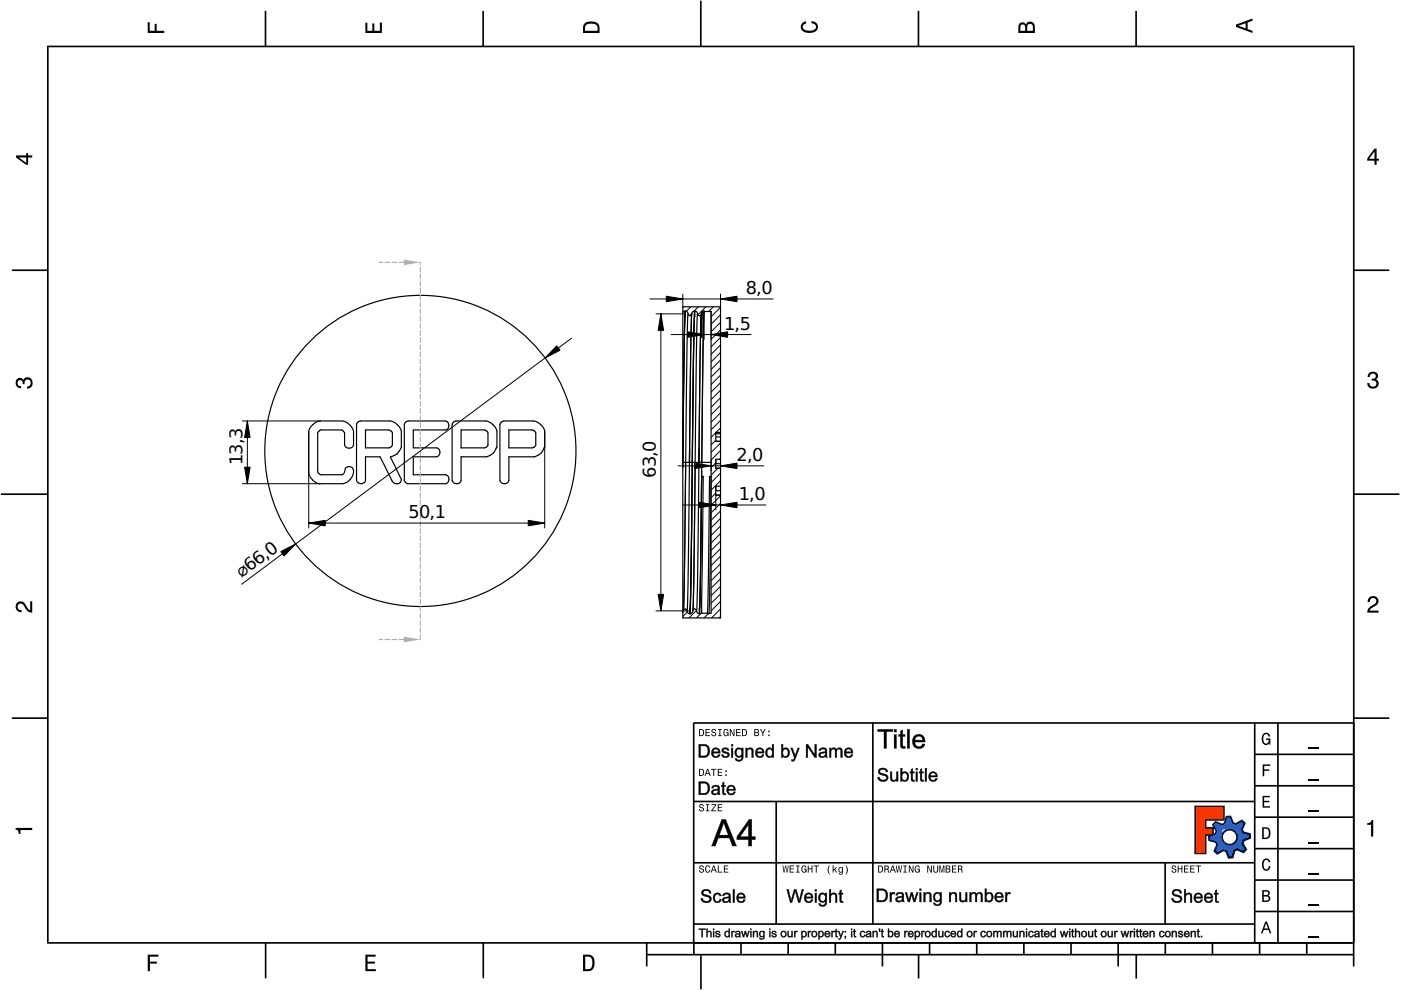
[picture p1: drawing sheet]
<svg xmlns="http://www.w3.org/2000/svg" width="297mm" height="210mm" viewBox="0 0 297 210" stroke-linecap="round" stroke-linejoin="round" font-family="sans-serif">
<defs><g id="words">
<g font-size="3.5">
<text x="158.1" y="62.3">8,0</text>
<text x="153.5" y="69.9">1,5</text>
<text x="51.4" y="98.6" transform="rotate(-90 51.4 98.6)">13,3</text>
<text x="139.1" y="101.3" transform="rotate(-90 139.1 101.3)">63,0</text>
<text x="156.2" y="97.7">2,0</text>
<text x="156.6" y="106">1,0</text>
<text x="86.6" y="109.9">50,1</text>
<text x="51.2" y="122.6" transform="rotate(-37 51.2 122.6)">⌀66,0</text>
</g>
</g></defs>
<g fill="none" stroke="#000" stroke-width=".35">
<path d="M10.1 9.7v190.1M10.1 9.9h277M56.3 2.3v7.5M102.4 2.3v7.5M148.6 .1v9.8M194.7 2.3v7.5M240.9 2.3v7.5M287 9.7v195.2M2.5 57.3h7.5M287.1 57.3h7.4M.2 104.8h10M287 104.8h9.7"/>
<path d="M2.5 152.3h7.5M147 153.3h140.1M147.1 153.3v49.1M185.1 153.2v42.8M266 159.9h21M266 153.3v46.7M270.9 153.3v46.7M287.1 152.3h7.4M147 169.9h119M164.6 169.9v26M266 179.9h21M266 173.3h21"/>
<path d="M266 166.6h21M10 199.9h277.1M56.3 199.9v7.5M102.5 199.9v7.5M137.1 199.9v5M147 195.9h119M147 182.9h119M157.1 199.9v2.5M167.1 199.9v2.5M177.1 199.9v2.5M187.1 199.9v5M197.1 199.9v2.5"/>
<path d="M207.1 199.9v2.5M217.1 199.9v2.5M227.1 199.9v2.5M237.1 199.9v5M247 182.9v13M247.1 199.9v2.5M257.1 199.9v2.5M266 193.3h21M266 186.6h21M267.1 199.9v2.5M277.1 199.9v2.5M137.1 202.4h150"/>
<path d="M148.6 202.6v7.2M194.8 202.4v5.1M240.9 202.4v5.1"/>
</g>
<g fill="#000">
<path d="M31.3 4.7h.4v1.8h1.1v-1.4h.4v1.4h1.6v.5h-3.5z" fill-rule="evenodd"/>
<path d="M77.5 4.8h.4v1.7h1v-1.5h.5v1.5h1.1v-1.7h.5v2.2h-3.5z" fill-rule="evenodd"/>
<path d="M124.1 4.9a2.19 2.19 0 0 0-.5 2.1h3.5v-1.2a1.42 1.42 0 0 0-1.7-1.3zM124.3 5.2a2.14 2.14 0 0 1 2.3 .3l.1 1h-2.7l.1-1z" fill-rule="evenodd"/>
<path d="M170.1 4.9l.8-.4v.5a.7 .7 0 0 0-.7 .5 .7 .7 0 0 0 .3 .8 1.69 1.69 0 0 0 2.5-.6 .9 .9 0 0 0-.9-.8v-.5a1.24 1.24 0 0 1 1.3 1.1 1.24 1.24 0 0 1-1 1.4 2.22 2.22 0 0 1-2.5-.7l-.1-.5z" fill-rule="evenodd"/>
<path d="M216.1 5l-.2 .8v1.2h3.5v-1.3a.98 .98 0 0 0-.7-1.1 .98 .98 0 0 0-1.2 .6 .84 .84 0 0 0-1.4-.2zM216.4 5.3a.54 .54 0 0 1 .7-.1 .54 .54 0 0 1 .3 .6v.7h-1.1zM217.9 5.2a.62 .62 0 0 1 .7-.1 .62 .62 0 0 1 .4 .6v.8h-1.2z" fill-rule="evenodd"/>
<path d="M262.1 5.2v.5l3.5 1.3v-.5l-1.1-.3v-1.4l1.1-.4v-.5zM262.6 5.5l1.5-.6v1.1z" fill-rule="evenodd"/>
<path d="M3.4 32.9v.5l2.1 1.5h.5v-1.5h.8v-.5h-.8v-.5h-.4v.5zM4 33.4h1.6v1.1z" fill-rule="evenodd"/>
<path d="M291.4 31.5l-1.5 2.1v.5h1.5v.8h.5v-.8h.5v-.4h-.5v-2.2zM291.4 32.1v1.6h-1.1z" fill-rule="evenodd"/>
<path d="M3.6 80.4a.86 .86 0 0 1 1.4 .1 1.06 1.06 0 0 1 1.2-.5 1.06 1.06 0 0 1 .7 1.2 1.1 1.1 0 0 1-1.2 1.2v-.4a.71 .71 0 0 0 .8-1 .71 .71 0 0 0-1.3-.1v.6h-.4a.61 .61 0 0 0-.3-.8 .61 .61 0 0 0-.8 .2 .61 .61 0 0 0 .2 .8l.6 .2v.4a1.15 1.15 0 0 1-1.2-.6 1.15 1.15 0 0 1 .3-1.3z" fill-rule="evenodd"/>
<path d="M290.3 79.1a1.08 1.08 0 0 1 1.3-.2 1.08 1.08 0 0 1 .5 1.3l-.4 .2a1.06 1.06 0 0 1 .6 1.3 1.06 1.06 0 0 1-1.2 .7 1.1 1.1 0 0 1-1.2-1.2h.4a.71 .71 0 0 0 1 .8 .71 .71 0 0 0 .1-1.3h-.6v-.4a.61 .61 0 0 0 .8-.3 .61 .61 0 0 0-.2-.8 .61 .61 0 0 0-.8 .2l-.2 .5h-.4z" fill-rule="evenodd"/>
<path d="M3.6 127.8a1.22 1.22 0 0 1 2 .7l.4 .6 .4 .3v-1.9h.4v2.4a1.8 1.8 0 0 1-1.7-1.4 .71 .71 0 0 0-.9-.5 .71 .71 0 0 0-.5 .8 .71 .71 0 0 0 .9 .6v.4a1.18 1.18 0 0 1-1.2-.6 1.18 1.18 0 0 1 .2-1.4z" fill-rule="evenodd"/>
<path d="M290.3 126.7a1.18 1.18 0 0 1 1.9 .3 1.18 1.18 0 0 1-1 1.7l-.5 .3-.3 .5h1.9v.4h-2.4a1.8 1.8 0 0 1 1.4-1.7 .71 .71 0 0 0 .5-.9 .71 .71 0 0 0-.9-.5 .71 .71 0 0 0-.5 .8h-.4z" fill-rule="evenodd"/>
<path d="M148.2 154.6v1.5h.5a.77 .77 0 0 0 .6-.8 .77 .77 0 0 0-.6-.7zM148.4 154.8a.58 .58 0 0 1 .7 .5 .58 .58 0 0 1-.7 .6zM149.6 154.6v1.5h.9v-.2h-.7v-.5h.6v-.2h-.6v-.4h.7v-.2zM151 154.7a.53 .53 0 0 0 0 .6 .53 .53 0 0 0 .6 .2 .32 .32 0 0 1-.3 .5 .32 .32 0 0 1-.3-.4h-.2a.5 .5 0 0 0 .7 .5 .5 .5 0 0 0 .1-.8l-.4-.1a.28 .28 0 0 1-.1-.4 .28 .28 0 0 1 .4-.1 .28 .28 0 0 1 .1 .3h.2a.51 .51 0 0 0-.3-.4 .51 .51 0 0 0-.5 .1zM152.3 154.6v.2h.2v1.1h-.2v.2h.7v-.2h-.3v-1.1h.3v-.2zM153.5 154.7a.81 .81 0 0 0 .5 1.4l.3-.2 .2 .2v-.8h-.6v.1h.4l-.2 .5a.6 .6 0 0 1-.5-.6 .6 .6 0 0 1 .4-.6l.2 .3h.2l-.1-.3a.53 .53 0 0 0-.8 0zM154.7 154.6v1.5h.2v-1.3l.6 1.3h.2v-1.5h-.2v1.2l-.5-1.2zM156.1 154.6v1.5h.9v-.2h-.7v-.5h.6v-.2h-.6v-.4h.7v-.2zM157.3 154.6v1.5h.5a.77 .77 0 0 0 .6-.8 .77 .77 0 0 0-.6-.7zM157.5 154.8a.58 .58 0 0 1 .7 .5 .58 .58 0 0 1-.7 .6zM159.9 154.6v1.5h.6a.42 .42 0 0 0 .5-.3 .42 .42 0 0 0-.3-.5l.2-.2-.1-.4zM160.1 154.8h.3a.23 .23 0 0 1 .3 .2 .23 .23 0 0 1-.3 .2h-.3zM160.1 155.4h.4a.26 .26 0 0 1 .3 .2 .26 .26 0 0 1-.3 .3h-.4zM161.1 154.6l.5 .9v.6h.2v-.6l.5-.9h-.2l-.4 .7-.3-.7zM162.9 155.8v.3h.3v-.3zM162.9 154.9v.3h.3v-.3z" fill-rule="evenodd"/>
<path d="M267.8 155.7a.85 .85 0 0 1 .9-.3 .85 .85 0 0 1 .6 .8h-.3l-.1-.3a.49 .49 0 0 0-.4-.3 .49 .49 0 0 0-.5 .3 1.2 1.2 0 0 0 .4 1.8 .66 .66 0 0 0 .6-.8h-.6v-.3h.9v1.3h-.1l-.1-.3-.3 .3a.85 .85 0 0 1-1.2-.7v-1.1z" fill-rule="evenodd"/>
<path d="M3.3 175.5h3.5v.5h-2.5v.8h-.3a.77 .77 0 0 0-.7-.9z" fill-rule="evenodd"/>
<path d="M148.4 170.6a.53 .53 0 0 0 0 .6 .53 .53 0 0 0 .6 .2 .32 .32 0 0 1-.3 .5 .32 .32 0 0 1-.3-.4h-.2a.5 .5 0 0 0 .7 .6 .5 .5 0 0 0 .1-.9l-.4-.1a.28 .28 0 0 1-.1-.4 .28 .28 0 0 1 .4-.1 .28 .28 0 0 1 .1 .4h.2a.51 .51 0 0 0-.3-.5 .51 .51 0 0 0-.5 .1zM149.7 170.5v.2h.2v1.1h-.2v.2h.7v-.2h-.3v-1.1h.3v-.2zM150.8 170.5v.2h.8l-.8 1.3h1.1v-.2h-.9l.9-1.3zM152.2 170.5v1.5h.9v-.2h-.7v-.5h.6v-.2h-.6v-.4h.7v-.2z" fill-rule="evenodd"/>
<path d="M148.2 163v1.5h.5a.77 .77 0 0 0 .6-.7 .77 .77 0 0 0-.6-.8zM148.4 163.2a.57 .57 0 0 1 .7 .6 .57 .57 0 0 1-.7 .5zM149.9 163l-.5 1.5h.2l.1-.4h.6l.2 .4h.2l-.6-1.5zM150 163.2l.3 .7h-.5zM150.8 163v.2h.4v1.3h.2v-1.3h.5v-.2zM152.2 163v1.5h.9v-.2h-.7v-.5h.6v-.2h-.6v-.4h.7v-.2zM153.8 164.2v.3h.3v-.3zM153.8 163.4v.3h.3v-.3z" fill-rule="evenodd"/>
<path d="M253.4 171h6.1v2.8h-3.9v1.7h1.6v1.5h-1.6v4h-2.2z" fill-rule="evenodd"/>
<path d="M257.7 174.3l-.5 .6 .7 1.3-.2 .6-1.4 .5v.9l1.5 .4 .3 .5-.7 1.4 .7 .5 1.3-.7 .6 .2 .5 1.4 .9-.1 .3-1.4 .6-.3 1.4 .6 .5-.6-.7-1.3 .2-.6 1.4-.5-.1-.9-1.4-.4-.3-.5 .6-1.4-.6-.6-1.3 .8-.6-.2-.5-1.4h-.9l-.4 1.5-.5 .2zM259.1 177.5a1.6 1.6 0 0 1 3.2 0 1.6 1.6 0 0 1-3.2 0z" fill-rule="evenodd"/>
<path d="M267.7 168.7h1.5v.3h-1.2v.8h1.1v.3h-1.1v.8h1.3v.3h-1.6z" fill-rule="evenodd"/>
<path d="M267.7 162.1h1.6v.3h-1.3v.7h1.1v.3h-1.1v1.2h-.3z" fill-rule="evenodd"/>
<path d="M267.6 175.4v2.5h.8a1.37 1.37 0 0 0 .7-2.2 1.56 1.56 0 0 0-1.5-.3zM267.9 175.7a.98 .98 0 0 1 1.2 .7 .98 .98 0 0 1-.7 1.2h-.5z" fill-rule="evenodd"/>
<path d="M289.9 174.5a.77 .77 0 0 0 .9-.6h.4v3.5h-.5v-2.5h-.8z" fill-rule="evenodd"/>
<path d="M148.4 183.6a.53 .53 0 0 0 0 .6 .53 .53 0 0 0 .6 .2 .32 .32 0 0 1-.3 .5 .32 .32 0 0 1-.3-.4h-.2a.5 .5 0 0 0 .7 .6 .5 .5 0 0 0 .1-.9l-.4-.1a.28 .28 0 0 1-.1-.4 .28 .28 0 0 1 .4-.1 .28 .28 0 0 1 .1 .4h.2a.51 .51 0 0 0-.3-.5 .51 .51 0 0 0-.5 .1zM149.6 183.7l-.1 .2a.67 .67 0 0 0 .1 .9 .67 .67 0 0 0 .8 .1l.2-.4h-.2l-.2 .3a.6 .6 0 0 1-.5-.5 .6 .6 0 0 1 .4-.6l.3 .3h.2l-.2-.4a.5 .5 0 0 0-.8 .1zM151.2 183.5l-.5 1.5h.2l.1-.4h.6l.2 .4h.2l-.6-1.5zM151.3 183.7l.3 .7h-.5zM152.2 183.5v1.5h1v-.2h-.8v-1.3zM153.5 183.5v1.5h.9v-.2h-.7v-.5h.6v-.2h-.6v-.4h.7v-.2z" fill-rule="evenodd"/>
<path d="M165.9 183.5l.3 1.5h.1l.3-1.3 .2 1.3h.2l.2-1.5h-.1l-.2 1.3-.2-1.3h-.2l-.2 1.3-.2-1.3zM167.4 183.5v1.5h1v-.2h-.8v-.5h.7v-.2h-.7v-.4h.7v-.2zM168.8 183.5v.2h.3v1.1h-.3v.2h.7v-.2h-.2v-1.1h.2v-.2zM170.1 183.7a.82 .82 0 0 0 .5 1.3l.3-.2 .1 .2v-.8h-.5v.2h.3l-.2 .4a.6 .6 0 0 1-.5-.5 .6 .6 0 0 1 .5-.6l.2 .3h.2l-.2-.4a.53 .53 0 0 0-.7 .1zM171.3 183.5v1.5h.2v-.7h.6v.7h.2v-1.5h-.2v.6h-.6v-.6zM172.5 183.5v.2h.5v1.3h.2v-1.3h.4v-.2zM175.8 183.5a1.35 1.35 0 0 0 .2 1.9 1.84 1.84 0 0 1 0-1.9zM176.5 183.5v1.5h.2v-.4l.2-.2 .4 .6h.2l-.4-.7 .4-.5h-.2l-.6 .6v-.9zM177.9 184a.59 .59 0 0 0-.2 .7 .59 .59 0 0 0 .7 .3l.1-.2a.31 .31 0 0 1-.1 .5 .31 .31 0 0 1-.4-.2h-.2a.47 .47 0 0 0 .5 .4 .47 .47 0 0 0 .4-.5v-1.2h-.2v.2l-.3-.2zM178 184.1l.1-.1a.42 .42 0 0 1 .4 .4 .42 .42 0 0 1-.4 .5l-.1-.3zM179.3 183.5a1.85 1.85 0 0 1 0 1.9 1.22 1.22 0 0 0 0-1.9z" fill-rule="evenodd"/>
<path d="M186.2 183.5v1.5h.5a.77 .77 0 0 0 .6-.7 .77 .77 0 0 0-.6-.8zM186.4 183.7a.58 .58 0 0 1 .6 .6 .58 .58 0 0 1-.6 .5zM187.5 183.5v1.5h.2v-.6a.45 .45 0 0 1 .5 .1 .45 .45 0 0 1 .1 .5h.2l-.2-.7a.42 .42 0 0 0 .1-.5 .42 .42 0 0 0-.4-.3zM187.7 183.7h.2a.26 .26 0 0 1 .4 .3 .26 .26 0 0 1-.4 .2h-.2zM189.2 183.5l-.6 1.5h.2l.2-.4h.6l.1 .4h.2l-.5-1.5zM189.3 183.7l.2 .7h-.4zM189.9 183.5l.3 1.5h.2l.2-1.3 .2 1.3h.2l.3-1.5h-.2l-.2 1.3-.2-1.3h-.2l-.2 1.3-.2-1.3zM191.5 183.5v.2h.3v1.1h-.3v.2h.8v-.2h-.3v-1.1h.3v-.2zM192.7 183.5v1.5h.2v-1.2l.5 1.2h.3v-1.5h-.2v1.2l-.6-1.2zM194.1 183.7a.81 .81 0 0 0 .5 1.3l.3-.2 .1 .2v-.8h-.5v.2h.3l-.2 .4a.6 .6 0 0 1-.5-.5 .6 .6 0 0 1 .5-.6l.2 .3h.2l-.2-.4a.53 .53 0 0 0-.7 .1zM196.6 183.5v1.5h.2v-1.2l.6 1.2h.2v-1.5h-.2v1.2l-.6-1.2zM197.9 183.5v.9a.52 .52 0 0 0 .5 .6 .52 .52 0 0 0 .5-.6v-.9h-.2v.9a.33 .33 0 0 1-.3 .5 .33 .33 0 0 1-.3-.5v-.9zM199.2 183.5v1.5h.1v-1.4l.3 1.4h.2l.3-1.4v1.4h.1v-1.5h-.2l-.3 1.3-.3-1.3zM200.5 183.5v1.5h.6a.42 .42 0 0 0 .4-.3 .42 .42 0 0 0-.2-.5l.2-.2-.1-.4zM200.7 183.7h.3a.23 .23 0 0 1 .3 .2 .23 .23 0 0 1-.3 .2h-.3zM200.7 184.3h.3a.26 .26 0 0 1 .3 .3 .26 .26 0 0 1-.3 .2h-.3zM201.8 183.5v1.5h1v-.2h-.8v-.5h.7v-.2h-.7v-.4h.8v-.2zM203.1 183.5v1.5h.2v-.6a.45 .45 0 0 1 .5 .1 .45 .45 0 0 1 .1 .5h.2l-.2-.7a.42 .42 0 0 0 .1-.5 .42 .42 0 0 0-.4-.3zM203.3 183.7h.3a.26 .26 0 0 1 .3 .3 .26 .26 0 0 1-.4 .2h-.2z" fill-rule="evenodd"/>
<path d="M248.5 183.6a.53 .53 0 0 0 0 .6 .53 .53 0 0 0 .6 .2 .32 .32 0 0 1-.2 .5 .32 .32 0 0 1-.3-.4h-.2a.5 .5 0 0 0 .6 .6 .5 .5 0 0 0 .2-.9l-.4-.1a.28 .28 0 0 1-.1-.4 .28 .28 0 0 1 .3-.1 .28 .28 0 0 1 .2 .4h.2a.51 .51 0 0 0-.3-.5 .51 .51 0 0 0-.6 .1zM249.7 183.5v1.5h.2v-.7h.6v.7h.2v-1.5h-.2v.6h-.6v-.6zM251 183.5v1.5h1v-.2h-.8v-.5h.7v-.2h-.7v-.4h.8v-.2zM252.3 183.5v1.5h1v-.2h-.8v-.5h.7v-.2h-.7v-.4h.8v-.2zM253.5 183.5v.2h.5v1.3h.2v-1.3h.5v-.2z" fill-rule="evenodd"/>
<path d="M268.3 195.4l-1 2.5h.4l.2-.7h1l.3 .7h.3l-.9-2.5zM268.4 195.8l.4 1.1h-.7z" fill-rule="evenodd"/>
<path d="M267.6 188.7v2.5h1a.7 .7 0 0 0 .7-.5 .7 .7 0 0 0-.4-.8 .61 .61 0 0 0 .3-.8 .61 .61 0 0 0-.7-.4zM267.9 189h.6a.38 .38 0 0 1 .4 .4 .38 .38 0 0 1-.5 .4h-.5zM267.9 190.1h.6a.44 .44 0 0 1 .5 .4 .44 .44 0 0 1-.5 .4h-.6z" fill-rule="evenodd"/>
<path d="M267.8 182.3a.85 .85 0 0 1 .9-.3 .85 .85 0 0 1 .6 .8h-.3l-.1-.2a.47 .47 0 0 0-.4-.3 .47 .47 0 0 0-.4 .3 1.21 1.21 0 0 0 .4 1.7 .64 .64 0 0 0 .5-.7h.4a.89 .89 0 0 1-.8 1 .89 .89 0 0 1-1-.7v-1.1z" fill-rule="evenodd"/>
<path d="M31.3 202.4h2.3v.4h-1.8v1.1h1.5v.4h-1.5v1.6h-.5z" fill-rule="evenodd"/>
<path d="M77.5 202.4h2.1v.4h-1.7v1.1h1.6v.4h-1.6v1.2h1.8v.4h-2.2z" fill-rule="evenodd"/>
<path d="M123.6 202.4v3.5h1.2a1.42 1.42 0 0 0 1.3-1.7 1.38 1.38 0 0 0-1.3-1.8zM124.1 202.8l1 .1a1.89 1.89 0 0 1 0 2.5l-1 .1z" fill-rule="evenodd"/>
</g>
<path d="M277.3 158.6h2.2M277.3 178.6h2.2M277.3 172h2.2M277.3 165.3h2.2M277.3 198.6h2.2M277.3 192h2.2M277.3 185.3h2.2" fill="none" stroke="#000" stroke-width=".25"/>
<g fill="#000">
<path d="M186.1 154.6h3.2v.6l-1.3-.1v3.6h-.6v-3.6l-1.3 .1zM186.1 154.6v.5h1.4l-.1 3.6h.6l-.1-3.6h1.4v-.5zM189.5 154.6h.6v.6h-.6zM189.6 154.6v.6h.5v-.6zM189.5 155.7h.6v3h-.6zM189.6 155.7v3h.5v-3zM190.9 155l.5-.3v1h.5v.5l-.5-.1v2l.5 .1 .1 .5a.79 .79 0 0 1-.9-.1 .79 .79 0 0 1-.2-.8v-1.7l-.4 .1v-.5h.4zM190.9 155v.8l-.4-.1v.4h.4l.1 2.3 .2 .2 .8 .1-.1-.5a.35 .35 0 0 1-.4 0 .35 .35 0 0 1-.1-.4v-1.7h.5v-.4l-.5 .1v-1.1zM192.3 154.6h.6v4.1h-.6zM192.4 154.6v4.1h.4v-4.1zM193.8 156.1l.4-.4 .6-.1 .6 .1 .4 .4a1.28 1.28 0 0 1 .3 1.3l-2.1-.1 .2 .8 .6 .2 .5-.1 .3-.5h.5a1.21 1.21 0 0 1-1.6 1 1.62 1.62 0 0 1-.7-2.6zM193.9 156.1a1.92 1.92 0 0 0-.1 2.2l1 .4 .6-.1 .3-.1 .4-.7-.5-.1a.85 .85 0 0 1-1 .6 .85 .85 0 0 1-.6-1h2.1a1.32 1.32 0 0 0-.7-1.4 1.32 1.32 0 0 0-1.5 .2zM194.3 156.3l-.3 .6h1.6a.76 .76 0 0 0-.5-.7 .76 .76 0 0 0-.8 .1zM194.2 156.3l.6-.3 .5 .2 .2 .3 .2 .5h-1.8z"/>
<path d="M186.1 154.6h3.2v.5h-1.3v3.6h-.6v-3.6h-1.3zM189.6 154.6h.5v.6h-.5zM189.6 155.7h.5v3h-.5zM190.9 155l.5-.3v1h.5v.4h-.5v1.7a.33 .33 0 0 0 .1 .4 .33 .33 0 0 0 .4 0l.1 .5a.73 .73 0 0 1-.9-.1 .73 .73 0 0 1-.2-.8v-1.7h-.4v-.4h.4zM192.4 154.6h.4v4.1h-.4zM193.8 156.1a1.36 1.36 0 0 1 1.6-.3 1.36 1.36 0 0 1 .7 1.5h-2.1a.85 .85 0 0 0 .6 1 .85 .85 0 0 0 1-.6l.5 .1a1.43 1.43 0 0 1-1.9 .8 1.43 1.43 0 0 1-.7-2zM194.2 156.3l-.2 .6h1.6a.8 .8 0 0 0-.5-.8 .8 .8 0 0 0-.9 .2z"/>
<path d="M148.1 165.7h1.4l.5 .3a1.42 1.42 0 0 1 .5 1.5 1.17 1.17 0 0 1-1.3 1.1h-1.1zM148.2 165.7v2.8l1.8-.2 .4-.6 .1-.6-.2-.6a1.07 1.07 0 0 0-1.2-.7zM148.5 166.1v2.1l1.3-.2 .2-.4-.1-1.2-.3-.3zM148.5 166h.6a1.14 1.14 0 0 1 1 1 1.14 1.14 0 0 1-.6 1.2h-1zM151 166.7l.8-.3 .7 .2 .2 2h-.4v-.3a.94 .94 0 0 1-1.3 .1l-.2-.4 .1-.4 .4-.2 .9-.2a.5 .5 0 0 0-.5-.4 .5 .5 0 0 0-.5 .4l-.4-.1zM151.1 166.8l-.2 .3h.3l.2-.3 .3-.1 .5 .3 .1 .3-1 .1a.62 .62 0 0 0-.4 .9l.6 .2h.4l.4-.3v.3h.4l-.2-.3 .1-1.3a.97 .97 0 0 0-1.5-.1zM151.3 167.8a.38 .38 0 0 0 .1 .5 .38 .38 0 0 0 .5-.1l.3-.2v-.5zM151.3 167.7l.9-.2a.63 .63 0 0 1-.2 .7 .63 .63 0 0 1-.7 0l-.2-.2zM153.1 166l.4-.3v.8h.4v.3h-.4l.1 1.3 .3 .1v.3l-.4 .1-.3-.3v-1.5h-.3v-.3h.3zM153.2 166v.5h-.3v.3l.3-.1v1.6l.2 .2h.5v-.3h-.3l-.1-.3v-1.2l.4 .1v-.3h-.4v-.7zM154.3 166.7a.94 .94 0 0 1 1.2-.2 .94 .94 0 0 1 .4 1.1h-1.4a.61 .61 0 0 0 .9 .6l.1-.4 .4 .1a.84 .84 0 0 1-1.1 .7 1.17 1.17 0 0 1-.5-1.9zM154.4 166.8l-.3 .7 .2 .8a1.24 1.24 0 0 0 1.3 .1l.3-.5h-.3a.53 .53 0 0 1-.4 .4 .53 .53 0 0 1-.6-.2l-.2-.5 1.5-.1-.2-.8-.2-.1-.7-.1zM154.7 166.9l-.3 .4h1.1a.52 .52 0 0 0-.3-.5 .52 .52 0 0 0-.5 .1zM154.6 166.9a.5 .5 0 0 1 .8 0l.2 .5h-1.2z"/>
<path d="M148.1 157.8h1.4l.5 .3a1.42 1.42 0 0 1 .5 1.5 1.17 1.17 0 0 1-1.3 1h-1.1zM148.2 157.8v2.8l1.8-.2 .4-.6v-1.3l-.6-.6zM148.5 158.1v2.2l1.3-.2 .2-.4v-1.2l-.4-.3zM148.5 158.1h.6a1.14 1.14 0 0 1 1.1 1 1.14 1.14 0 0 1-.7 1.2h-1zM151.1 158.8a.94 .94 0 0 1 1.1-.2 .94 .94 0 0 1 .5 1.1h-1.5a.61 .61 0 0 0 .9 .6l.2-.4 .4 .1a.84 .84 0 0 1-1.2 .7 1.17 1.17 0 0 1-.4-1.9zM151.1 158.8l-.2 .8 .2 .8a1.24 1.24 0 0 0 1.3 .1l.3-.5h-.4a.53 .53 0 0 1-.4 .4 .53 .53 0 0 1-.5-.2l-.3-.6h1.6l-.3-.8-.2-.1-.7-.1zM151.4 159l-.2 .4h1.1a.52 .52 0 0 0-.3-.5 .52 .52 0 0 0-.6 .1zM151.3 158.9l.1 .1a.5 .5 0 0 1 .8 0l.2 .4h-1.2zM153.1 158.7l.4-.1a.73 .73 0 0 1 1.1 .5l-.4 .1a.42 .42 0 0 0-.4-.3 .42 .42 0 0 0-.4 .3l.9 .3a.56 .56 0 0 1 .4 .6 .56 .56 0 0 1-.4 .5 .86 .86 0 0 1-1.3-.6l.3-.1a.57 .57 0 0 0 .9 .4l.1-.3-.1-.1-1.1-.5-.1-.3zM153.2 158.8a.53 .53 0 0 0 .1 .8l1 .3a.47 .47 0 0 1-.3 .5 .47 .47 0 0 1-.5-.1l-.2-.4-.3 .1 .2 .5a.86 .86 0 0 0 1.4-.6l-.3-.3-.9-.3-.1-.2 .1-.2 .4-.1 .3 .1 .1 .2h.4a.88 .88 0 0 0-1.4-.3zM155 157.8h.4v.4h-.4zM155.1 157.8v.4h.3v-.4zM155 158.5h.4v2.1h-.4zM155.1 158.6v2h.3v-2zM156 158.7h.2a.7 .7 0 0 1 1.1 .1l-.1-.3h.4v1.8a.92 .92 0 0 1-.7 1.1 .92 .92 0 0 1-1.1-.7l.4 .1a.48 .48 0 0 0 .8 .2l.2-.2v-.5a.81 .81 0 0 1-.9 .3 .81 .81 0 0 1-.5-.7v-.7zM156.1 158.8a1.32 1.32 0 0 0-.1 1.5 .8 .8 0 0 0 1.3-.1v.1a.62 .62 0 0 1-.2 .8 .62 .62 0 0 1-.8-.1l-.1-.2h-.3a.83 .83 0 0 0 1.3 .5l.3-.3 .1-2.4h-.3v.3a.77 .77 0 0 0-1.2-.1zM156.3 159a.68 .68 0 0 0-.1 .9 .68 .68 0 0 0 .9 .2 .76 .76 0 0 0 .1-.8 .76 .76 0 0 0-.7-.4zM156.3 159l.4-.2 .4 .2a.76 .76 0 0 1 .2 .9 .76 .76 0 0 1-.9 .4l-.3-.5zM158 158.5h.4v.4a.74 .74 0 0 1 .9-.4 .74 .74 0 0 1 .5 .9v1.2h-.5v-1.2a.46 .46 0 0 0-.5-.6 .46 .46 0 0 0-.3 .7v1.1h-.5zM158.1 158.6v2h.3l.1-1.5 .5-.3 .4 .2v1.6h.3l-.1-1.8-.2-.2h-.6l-.4 .4v-.4zM160.4 158.8a.87 .87 0 0 1 1.3 0l.3 .5v.4h-1.5a.61 .61 0 0 0 .9 .6l.2-.4 .4 .1a.84 .84 0 0 1-1.2 .7 1.17 1.17 0 0 1-.4-1.9zM160.4 158.8l-.2 .8 .2 .8a1.24 1.24 0 0 0 1.3 .1l.3-.5h-.4a.53 .53 0 0 1-.4 .4 .53 .53 0 0 1-.5-.2l-.2-.6 1.5 .1a1.1 1.1 0 0 0-.9-1.1zM160.7 159l-.2 .4h1.1a.52 .52 0 0 0-.3-.5 .52 .52 0 0 0-.6 .1zM160.7 158.9v.1a.5 .5 0 0 1 .8 0l.2 .4h-1.2zM162.6 158.7h.1a.66 .66 0 0 1 1 .1v-1h.4v2.8h-.4v-.3a.73 .73 0 0 1-1.1 .1 1.24 1.24 0 0 1-.2-1.4zM162.6 158.8a1.47 1.47 0 0 0-.2 1.3l.3 .4a.77 .77 0 0 0 1.1-.3l-.1 .4h.4v-2.8h-.4v1.1a.71 .71 0 0 0-1.1-.1zM162.8 159a.69 .69 0 0 0-.1 .9 .69 .69 0 0 0 .9 .3 .96 .96 0 0 0-.4-1.3zM162.8 159l.4-.2 .4 .2a.77 .77 0 0 1 .2 .9 .77 .77 0 0 1-.9 .4l-.3-.5zM165.6 157.8h.5l-.1 1 .3-.3 .6 .1a1.12 1.12 0 0 1 .5 1.2 1.12 1.12 0 0 1-1.1 .9l-.3-.4v.3h-.4zM165.7 157.8v2.8h.3l-.1-.4a.75 .75 0 0 0 1.3 .2l.2-.8-.2-.8a.8 .8 0 0 0-1.2 .1v-1.1zM166.2 159a.72 .72 0 0 0-.2 .8 .72 .72 0 0 0 .7 .5l.2-.1a.78 .78 0 0 0 .1-.8 .78 .78 0 0 0-.7-.5zM166.1 159a.65 .65 0 0 1 .9 0 .65 .65 0 0 1 .1 .8 .53 .53 0 0 1-.4 .6 .53 .53 0 0 1-.6-.3l-.2-.5zM167.6 158.5h.4l.6 1.7 .5-1.7h.5l-1.1 2.6a.5 .5 0 0 1-.7 .3l-.1-.4 .5 .1 .2-.5zM167.6 158.6l.9 2-.3 .5h-.4v.3l.5-.1 1.2-2.7h-.3l-.7 1.6-.5-1.6zM170.9 157.8h.4l1.5 2.2-.1-2.2h.4v2.8h-.4l-1.4-2.2v2.2h-.4zM170.9 157.8v2.8h.4l-.1-2.3 1.5 2.3h.4v-2.8h-.3v2.3l-1.5-2.3zM173.7 158.8l.8-.3 .7 .2 .3 1.9h-.5v-.2a.94 .94 0 0 1-1.3 .1l-.2-.4 .2-.4 .3-.2 .9-.2a.5 .5 0 0 0-.4-.4 .5 .5 0 0 0-.5 .3h-.4zM173.8 158.8l-.2 .4h.4l.1-.3 .4-.1 .5 .2v.3l-.9 .2a.62 .62 0 0 0-.4 .8l.6 .3h.3l.4-.3 .1 .3h.3l-.2-1.8a1.12 1.12 0 0 0-1.4 0zM174.1 159.9h-.1a.38 .38 0 0 0 .2 .5 .38 .38 0 0 0 .5-.1l.2-.2 .1-.5zM174 159.8l1-.2a.63 .63 0 0 1-.2 .7 .63 .63 0 0 1-.8 0l-.1-.2zM175.8 158.5h.4v.4l.2-.3 .6-.1 .3 .4a.67 .67 0 0 1 .8-.4 .67 .67 0 0 1 .5 .7v1.4h-.4v-1.6l-.1-.1a.49 .49 0 0 0-.7 .5v1.2h-.4v-1.7a.5 .5 0 0 0-.6 .1 .5 .5 0 0 0-.2 .6v1h-.4zM175.9 158.6v2h.3v-1.5l.5-.3 .4 .3v1.5h.3v-1.2l.1-.4a.42 .42 0 0 1 .6-.2 .42 .42 0 0 1 .2 .5v1.3h.3l-.2-1.9a.77 .77 0 0 0-1.1 .3 .65 .65 0 0 0-.6-.4 .65 .65 0 0 0-.6 .4l.1-.4zM179.2 158.8a.87 .87 0 0 1 1.4 0l.3 .5v.4h-1.5a.61 .61 0 0 0 .9 .6l.2-.4 .3 .1a.84 .84 0 0 1-1.1 .7 1.17 1.17 0 0 1-.5-1.9zM179.3 158.8l-.3 .8 .2 .8a1.24 1.24 0 0 0 1.3 .1l.3-.5h-.3a.53 .53 0 0 1-.4 .4 .53 .53 0 0 1-.6-.2l-.2-.6 1.5 .1a1.1 1.1 0 0 0-.9-1.1zM179.6 159l-.2 .4h1a.52 .52 0 0 0-.3-.5 .52 .52 0 0 0-.5 .1zM179.5 158.9v.1a.5 .5 0 0 1 .9 0l.1 .4h-1.2z"/>
<path d="M148.2 165.7h.9a1.44 1.44 0 0 1 1.4 1.1 1.44 1.44 0 0 1-.7 1.6l-1.6 .1zM148.5 166.1v2.1h.6a1.07 1.07 0 0 0 1-1.1 1.07 1.07 0 0 0-1-1zM151 166.7a.87 .87 0 0 1 1-.3 .87 .87 0 0 1 .6 .8l.1 1.3h-.4v-.2a.74 .74 0 0 1-1 .3 .74 .74 0 0 1-.4-.9l.4-.3 .9-.2a.51 .51 0 0 0-.4-.5 .51 .51 0 0 0-.6 .4h-.3zM151.3 167.7a.36 .36 0 0 0 0 .5 .36 .36 0 0 0 .5 .1l.4-.3v-.5zM153.2 166l.3-.2v.7h.4v.3h-.4v1.1l.1 .3h.3v.3a.51 .51 0 0 1-.6 0 .51 .51 0 0 1-.1-.6v-1.1h-.3v-.3h.3zM154.3 166.7a.94 .94 0 0 1 1.2-.1 .94 .94 0 0 1 .4 1h-1.5a.59 .59 0 0 0 .5 .7 .59 .59 0 0 0 .7-.4h.3a1 1 0 0 1-1.4 .5 1 1 0 0 1-.3-1.5zM154.6 166.9l-.2 .4h1.2a.56 .56 0 0 0-.4-.5 .56 .56 0 0 0-.6 .1z"/>
<path d="M148.2 157.8h.9a1.44 1.44 0 0 1 1.4 1.1 1.44 1.44 0 0 1-.7 1.6l-1.6 .1zM148.5 158.1v2.2h.6a1.07 1.07 0 0 0 1-1.1 1.07 1.07 0 0 0-1-1.1zM151.1 158.8a.94 .94 0 0 1 1.1-.2 .94 .94 0 0 1 .5 1.1h-1.5a.59 .59 0 0 0 .4 .6 .59 .59 0 0 0 .7-.3h.4a1 1 0 0 1-1.5 .5 1 1 0 0 1-.3-1.5zM151.4 159l-.2 .4h1.1a.56 .56 0 0 0-.3-.5 .56 .56 0 0 0-.6 .1zM153.2 158.8a.88 .88 0 0 1 1.4 .3h-.4a.4 .4 0 0 0-.4-.3 .4 .4 0 0 0-.3 .4l.1 .1a.86 .86 0 0 1 1 .9 .9 .9 0 0 1-.9 .4 .9 .9 0 0 1-.7-.6l.3-.1a.45 .45 0 0 0 .5 .5 .45 .45 0 0 0 .4-.5l-.1-.1a.89 .89 0 0 1-1.1-.8zM155.1 157.8h.3v.4h-.3zM155.1 158.6h.3v2h-.3zM156.1 158.8l.6-.3 .6 .3v-.2h.3v1.7a.88 .88 0 0 1-.7 1.1 .88 .88 0 0 1-1-.6h.3a.57 .57 0 0 0 .7 .3 .57 .57 0 0 0 .3-.8 .96 .96 0 0 1-1.3-.1 .96 .96 0 0 1 .1-1.3zM156.3 159a.72 .72 0 0 0-.2 .9 .72 .72 0 0 0 .9 .3 .7 .7 0 0 0 .3-.9 .7 .7 0 0 0-1-.3zM158.1 158.6h.3v.3a.72 .72 0 0 1 .9-.3 .72 .72 0 0 1 .4 .8v1.2h-.3v-1.2a.5 .5 0 0 0-.6-.6 .5 .5 0 0 0-.4 .7v1.1h-.3zM160.4 158.8a.94 .94 0 0 1 1.1-.2 .94 .94 0 0 1 .5 1.1h-1.5a.59 .59 0 0 0 .4 .6 .59 .59 0 0 0 .7-.3h.4a1 1 0 0 1-1.4 .5 1 1 0 0 1-.3-1.5zM160.7 159l-.2 .4h1.1a.56 .56 0 0 0-.3-.5 .56 .56 0 0 0-.6 .1zM162.6 158.8a.76 .76 0 0 1 1.1 0v-1h.4v2.8h-.4v-.3a.91 .91 0 0 1-1.1 .1 .91 .91 0 0 1-.3-1.2zM162.8 159a.75 .75 0 0 0-.2 .9 .75 .75 0 0 0 .9 .4 .76 .76 0 0 0 .3-.9 .76 .76 0 0 0-.9-.5zM165.7 157.8h.3v1a.89 .89 0 0 1 1.2 0 .89 .89 0 0 1 .2 1.1 .8 .8 0 0 1-.5 .7 .8 .8 0 0 1-.9-.3v.3h-.3zM166.1 159a.74 .74 0 0 0-.1 .9 .74 .74 0 0 0 .8 .4 .74 .74 0 0 0 .3-.9 .74 .74 0 0 0-.8-.5zM167.6 158.6h.4l.6 1.6 .6-1.6h.3l-.8 2a.75 .75 0 0 1-.9 .8v-.3a.45 .45 0 0 0 .6-.5zM170.9 157.8h.4l1.5 2.2v-2.2h.3v2.8h-.4l-1.4-2.2v2.2h-.4zM173.8 158.8a.87 .87 0 0 1 .9-.3 .87 .87 0 0 1 .6 .8l.1 1.3h-.3l-.1-.2a.74 .74 0 0 1-.9 .3 .74 .74 0 0 1-.5-.9l.5-.3 .9-.2a.51 .51 0 0 0-.5-.5 .51 .51 0 0 0-.5 .4h-.4zM174 159.8a.36 .36 0 0 0 0 .5 .36 .36 0 0 0 .5 .1l.4-.3 .1-.5zM175.9 158.6h.3v.3a.68 .68 0 0 1 1.1 0 .66 .66 0 0 1 .8-.4 .66 .66 0 0 1 .5 .7v1.4h-.3v-1.3a.45 .45 0 0 0-.5-.5 .45 .45 0 0 0-.4 .6v1.2h-.3v-1.3a.46 .46 0 0 0-.6-.4 .46 .46 0 0 0-.3 .7v1h-.3zM179.2 158.8a.94 .94 0 0 1 1.2-.2 .94 .94 0 0 1 .4 1.1h-1.5a.59 .59 0 0 0 .5 .6 .59 .59 0 0 0 .7-.3h.3a1 1 0 0 1-1.4 .5 1 1 0 0 1-.3-1.5zM179.5 159l-.1 .4h1.1a.56 .56 0 0 0-.3-.5 .56 .56 0 0 0-.7 .1z"/>
<path d="M153 173.7h.9l2.3 5.7h-.9l-.7-1.7h-2.3l-.6 1.7h-.9zM153 173.7l-2.1 5.7h.8l.6-1.8h2.4l.6 1.8h.9l-2.4-5.7zM153.4 174.3l-.2 .9-.7 1.9h1.9zM153.4 174.3l1.1 2.8h-2.1zM158.8 173.7h.6v3.7h.8v.7l-.8-.1v1.4h-.8l.1-1.4-2.5 .1v-.7zM158.8 173.7l-2.6 3.7v.6h2.5v1.4h.7l-.1-1.4h.8v-.6h-.8l.1-3.7zM158.6 174.9l-1.6 2.5h1.7zM158.7 174.7v2.7h-1.9z"/>
<path d="M153 173.7h.8l2.4 5.7h-.9l-.7-1.7h-2.3l-.6 1.7h-.8zM153.4 174.3l-.9 2.8h1.9zM158.8 173.7h.6v3.7h.7v.6h-.7v1.4h-.7v-1.4h-2.5v-.6zM158.7 174.9l-1.8 2.5h1.8z"/>
<path d="M186.4 163.1l.3-.2a1 1 0 0 1 1.5 .8h-.3a.64 .64 0 0 0-.6-.5 .64 .64 0 0 0-.7 .5l.6 .3a.92 .92 0 0 1 1.1 1 .92 .92 0 0 1-1.3 .7 .92 .92 0 0 1-.9-1h.3a.81 .81 0 0 0 1.2 .6l.3-.2v-.4l-1.3-.5-.3-.2-.1-.5zM186.5 163.1a.74 .74 0 0 0-.2 .8 .74 .74 0 0 0 .8 .4l.5 .2a.49 .49 0 0 1 .4 .7 .49 .49 0 0 1-.7 .2l-.7-.2-.2-.5-.3 .1 .1 .5 .4 .3 .9 .1 .3-.1 .4-.3v-.8l-.4-.3-1.2-.4v-.4l.2-.2 .6-.1 .4 .3 .1 .3h.3l-.1-.5a1.22 1.22 0 0 0-1.6-.1zM188.7 163.6h.4v1.5l.4 .3 .5-.3v-1.5h.4v2.1h-.3v-.3l-.2 .2-.4 .1-.6-.2zM188.8 163.6v1.3a.69 .69 0 0 0 .5 .8 .69 .69 0 0 0 .8-.5v.5h.3v-2.1h-.3v1.1a.58 .58 0 0 1-.2 .6 .58 .58 0 0 1-.7 .1l-.1-.4v-1.4zM190.9 162.8h.4v1.1l.3-.3h.6a1.12 1.12 0 0 1 .5 1.3 1.12 1.12 0 0 1-1.1 .8l-.3-.3v.3h-.4zM190.9 162.9v2.8h.4l-.1-.4a.75 .75 0 0 0 1.2 .1l.2-.8-.1-.7a.8 .8 0 0 0-1.3 .1l.1-1.1zM191.4 164.1a.72 .72 0 0 0-.1 .8 .72 .72 0 0 0 .7 .4l.2-.1a.78 .78 0 0 0 .1-.8 .78 .78 0 0 0-.7-.4zM191.4 164v.1a.57 .57 0 0 1 .8-.2 .57 .57 0 0 1 .2 .8 .58 .58 0 0 1-.3 .7 .58 .58 0 0 1-.8-.2l-.1-.6zM193.1 163.1l.4-.2v.7h.4v.3h-.4l.1 1.4h.3v.4h-.4l-.3-.2v-1.6h-.3v-.3h.3zM193.2 163.1v.6l-.3-.1v.3h.3v1.6l.2 .1 .5 .1v-.3h-.3l-.1-.3v-1.2h.4v-.3l-.4 .1v-.8zM194.2 162.8h.4v.5h-.4zM194.2 162.9v.4h.3v-.4zM194.2 163.6h.4v2.1h-.4zM194.2 163.6v2.1h.3v-2.1zM195.1 163.1l.4-.2v.7h.3v.3h-.3v1.4h.3l.1 .4h-.5l-.3-.2v-1.6h-.3v-.3h.3zM195.1 163.1l.1 .6-.3-.1v.3h.3v1.6l.1 .1 .6 .1-.1-.3h-.3l-.1-.3v-1.2h.4v-.3l-.4 .1 .1-.8zM196.1 162.8h.4v2.9h-.4zM196.1 162.9v2.8h.4v-2.8zM197.1 163.9a.87 .87 0 0 1 1.4 0l.3 .4v.5l-1.5-.1a.61 .61 0 0 0 .9 .6l.2-.3h.3a.84 .84 0 0 1-1.1 .7 1.17 1.17 0 0 1-.5-1.8zM197.2 163.9l-.3 .8 .2 .7a1.24 1.24 0 0 0 1.3 .1l.3-.4-.3-.1a.53 .53 0 0 1-.4 .5 .53 .53 0 0 1-.6-.2l-.2-.6h1.5a1.1 1.1 0 0 0-.9-1.1zM197.5 164.1l-.2 .4h1a.52 .52 0 0 0-.3-.5 .52 .52 0 0 0-.5 .1zM197.4 164a.5 .5 0 0 1 .9 .1l.1 .4h-1.2z"/>
<path d="M186.4 163.1a1.1 1.1 0 0 1 1.8 .6h-.3a.66 .66 0 0 0-.7-.5 .66 .66 0 0 0-.6 .5l.4 .2a1.13 1.13 0 0 1 1.3 1.1 1.16 1.16 0 0 1-1.2 .7 1.16 1.16 0 0 1-1-.9l.3-.1a.76 .76 0 0 0 .8 .7 .76 .76 0 0 0 .7-.6l-.4-.3a1.04 1.04 0 0 1-1.2-1.3zM188.8 163.6h.3v1.2a.51 .51 0 0 0 .5 .6 .51 .51 0 0 0 .5-.7v-1.1h.3v2.1h-.3v-.3a.72 .72 0 0 1-.9 .3 .72 .72 0 0 1-.4-.8zM190.9 162.9h.4v1a.89 .89 0 0 1 1.1-.1 .89 .89 0 0 1 .3 1.1 .8 .8 0 0 1-.6 .8 .8 .8 0 0 1-.8-.3v.3h-.4zM191.4 164.1a.74 .74 0 0 0-.2 .9 .74 .74 0 0 0 .9 .3 .74 .74 0 0 0 .3-.9 .74 .74 0 0 0-.9-.4zM193.2 163.1l.3-.2v.7h.4v.3h-.4v1.2l.1 .2 .3 .1v.3a.51 .51 0 0 1-.6-.1 .51 .51 0 0 1-.1-.5v-1.2h-.3v-.3h.3zM194.2 162.9h.3v.4h-.3zM194.2 163.6h.3v2.1h-.3zM195.1 163.1l.4-.2v.7h.3v.3h-.3v1.2v.2l.3 .1 .1 .3a.51 .51 0 0 1-.6-.1 .51 .51 0 0 1-.2-.5v-1.2h-.2v-.3h.2zM196.1 162.9h.4v2.8h-.4zM197.1 163.9a.94 .94 0 0 1 1.2-.2 .94 .94 0 0 1 .4 1h-1.5a.59 .59 0 0 0 .5 .7 .59 .59 0 0 0 .7-.4l.3 .1a1 1 0 0 1-1.4 .5 1 1 0 0 1-.3-1.5zM197.4 164l-.1 .5h1.1a.56 .56 0 0 0-.3-.6 .56 .56 0 0 0-.7 .1z"/>
<path d="M148.9 188.8l.3-.2a1 1 0 0 1 1.6 .8h-.4a.64 .64 0 0 0-.6-.5 .64 .64 0 0 0-.7 .5l1.3 .5 .3 .3a.77 .77 0 0 1-.5 1.2 1.35 1.35 0 0 1-1.5-.4l-.1-.6h.4a.81 .81 0 0 0 1.1 .6l.3-.1a.61 .61 0 0 0-.8-.8l-.5-.2a.62 .62 0 0 1-.3-1zM149 188.8l-.2 .3v.5l1.6 .8a.45 .45 0 0 1 0 .5 .45 .45 0 0 1-.4 .2l-.7-.1-.3-.2v-.4l-.4 .1 .2 .5 .4 .3h1.1l.4-.3a.8 .8 0 0 0-.3-1.1l-1.1-.3-.3-.3 .2-.4 .5-.1 .5 .2 .2 .4h.4l-.2-.5a1.22 1.22 0 0 0-1.6-.1zM151.5 189.5l.1-.1a.8 .8 0 0 1 1.1 .1l.3 .5h-.4l-.2-.3a.64 .64 0 0 0-.7 .1 .64 .64 0 0 0-.1 .8l.1 .3 .4 .2 .3-.1 .2-.4h.4a.85 .85 0 0 1-.6 .8 .85 .85 0 0 1-1-.3l-.2-.7zM151.5 189.5a1.02 1.02 0 0 0-.2 1.4 1.02 1.02 0 0 0 1.4 .3l.3-.5-.4-.1a.58 .58 0 0 1-.7 .6 .58 .58 0 0 1-.4-.8l.2-.6a.48 .48 0 0 1 .5-.2 .48 .48 0 0 1 .4 .4l.3-.1a.85 .85 0 0 0-1.4-.4zM153.3 189.6l.8-.3 .7 .2 .3 1.9h-.5v-.3a.94 .94 0 0 1-1.3 .2l-.2-.5 .1-.4 1.3-.4a.53 .53 0 0 0-.5-.4 .53 .53 0 0 0-.5 .4h-.4zM153.4 189.6l-.2 .3 .3 .1 .2-.4 .3-.1 .5 .3 .1 .3-1 .2a.62 .62 0 0 0-.4 .8l.6 .3 .4-.1 .4-.3v.4h.4l-.3-1.9a1.12 1.12 0 0 0-1.3 .1zM153.6 190.6v.1a.38 .38 0 0 0 .2 .4 .38 .38 0 0 0 .4-.1l.3-.2v-.4zM153.6 190.6l.9-.3a.63 .63 0 0 1-.2 .8 .63 .63 0 0 1-.7 0l-.1-.3zM155.4 188.5h.4v2.9h-.4zM155.4 188.6v2.8h.3v-2.8zM156.4 189.6a.87 .87 0 0 1 1.4 0l.2 .4 .1 .5-1.5-.1a.61 .61 0 0 0 .8 .6l.2-.3h.4a.84 .84 0 0 1-1.2 .7 1.17 1.17 0 0 1-.4-1.8zM156.5 189.6l-.3 .8 .2 .7a1.24 1.24 0 0 0 1.3 .1l.3-.4-.3-.1a.53 .53 0 0 1-.4 .5 .53 .53 0 0 1-.6-.2l-.2-.6h1.5a1.1 1.1 0 0 0-.9-1.1zM156.7 189.8l-.2 .4h1.1a.52 .52 0 0 0-.3-.5 .52 .52 0 0 0-.6 .1zM156.7 189.7a.5 .5 0 0 1 .8 .1l.2 .4h-1.2z"/>
<path d="M148.9 188.8a1.1 1.1 0 0 1 1.9 .6h-.4a.66 .66 0 0 0-.7-.5 .66 .66 0 0 0-.6 .5l.4 .3a1.13 1.13 0 0 1 1.3 1 1.16 1.16 0 0 1-1.2 .7 1.16 1.16 0 0 1-1-.9l.4-.1a.76 .76 0 0 0 .7 .7 .76 .76 0 0 0 .8-.6l-.5-.3a1.04 1.04 0 0 1-1.2-1.3zM151.5 189.5a.86 .86 0 0 1 1.4 .4l-.3 .1a.55 .55 0 0 0-.7-.4 .55 .55 0 0 0-.4 .8 .56 .56 0 0 0 .4 .7 .56 .56 0 0 0 .7-.5l.4 .1a.94 .94 0 0 1-1.3 .6 .94 .94 0 0 1-.5-1.3zM153.3 189.6a.87 .87 0 0 1 1-.3 .87 .87 0 0 1 .6 .8l.1 1.3h-.4v-.3a.74 .74 0 0 1-1 .4 .74 .74 0 0 1-.4-.9l.4-.3 .9-.2a.51 .51 0 0 0-.4-.5 .51 .51 0 0 0-.6 .4l-.3-.1zM153.6 190.6a.36 .36 0 0 0 0 .5 .36 .36 0 0 0 .5 0l.4-.3v-.4zM155.4 188.6h.3v2.8h-.3zM156.4 189.6a.94 .94 0 0 1 1.2-.2 .94 .94 0 0 1 .4 1h-1.5a.59 .59 0 0 0 .5 .7 .59 .59 0 0 0 .7-.4l.3 .1a1 1 0 0 1-1.4 .5 1 1 0 0 1-.3-1.5zM156.7 189.7l-.2 .5h1.2a.56 .56 0 0 0-.4-.6 .56 .56 0 0 0-.6 .1z"/>
<path d="M148.1 196.9h1.5v.3l-.6-.1v1.6h-.3l.1-1.6-.7 .1zM148.2 196.9v.2h.6v1.6h.2v-1.6h.6v-.2zM149.8 196.9h.3l-.1 .6a.49 .49 0 0 1 .8 .1l.1 1.1h-.3v-.8a.28 .28 0 0 0-.3-.3 .28 .28 0 0 0-.2 .4v.7h-.3zM149.8 196.9v1.8h.2v-1l.4-.2 .3 .2-.1 1h.3l-.1-.8a.43 .43 0 0 0-.3-.5 .43 .43 0 0 0-.5 .3v-.8zM151.1 196.9h.3v.3h-.3zM151.2 196.9v.3h.2v-.3zM151.1 197.4h.3v1.3h-.3zM151.2 197.4v1.3h.2v-1.3zM151.7 197.5l.3-.1a.47 .47 0 0 1 .7 .4h-.3a.24 .24 0 0 0-.2-.2 .24 .24 0 0 0-.2 .2l.5 .2a.38 .38 0 0 1 .3 .5 .38 .38 0 0 1-.4 .2h-.4l-.3-.2-.1-.2 .3-.1 .3 .3 .3-.2-.8-.4zM151.8 197.5l-.1 .3 .2 .2 .5 .2a.21 .21 0 0 1 .1 .2 .21 .21 0 0 1-.2 .2l-.4-.1v-.2h-.2l.1 .3a.58 .58 0 0 0 .9-.3v-.2l-.8-.4 .3-.2 .4 .2a.52 .52 0 0 0-.8-.2zM153.7 197.5h.2a.4 .4 0 0 1 .6 0v-.6h.3v1.8h-.3v-.2a.51 .51 0 0 1-.6 .2 .51 .51 0 0 1-.3-.5zM153.8 197.6l-.1 .8 .5 .3 .4-.3-.1 .3h.2v-1.8h-.2v.8a.45 .45 0 0 0-.7-.1zM154 197.7v.7h.4v-.7zM153.9 197.6a.46 .46 0 0 1 .7 .4 .46 .46 0 0 1-.7 .4l-.1-.4zM155 197.4h.3v.2l.2-.3 .3 .1-.1 .3-.4 .1v.9h-.3zM155.1 197.4v1.3h.2v-1l.2-.1h.2l.1-.2h-.3l-.2 .2v-.2zM155.9 197.5l.7-.2 .4 .4 .1 1h-.3l-.1-.2-.2 .2h-.4l-.3-.2 .1-.4 .8-.2a.31 .31 0 0 0-.3-.3 .31 .31 0 0 0-.3 .2h-.3zM156 197.6l-.1 .2h.2l.1-.2 .2-.1 .3 .2 .1 .2-.6 .1a.37 .37 0 0 0-.3 .6 .37 .37 0 0 0 .6 0l.3-.1v.2h.2l-.1-1.2-.6-.1zM156.2 198.2v.3h.3l.2-.4zM156.1 198.2l.6-.2a.41 .41 0 0 1-.1 .5 .41 .41 0 0 1-.5 0zM157.1 197.4h.3l.2 1 .3-1h.3l.2 1 .3-1h.3l-.5 1.3h-.3l-.2-1-.2 1h-.3zM157.1 197.4l.4 1.3h.3l.2-1 .3 1h.2l.4-1.3h-.2l-.3 1.1-.3-1.1h-.2l-.3 1-.2-1zM159.1 196.9h.2v.3h-.2zM159.1 196.9v.3h.2v-.3zM159.1 197.4h.2v1.3h-.2zM159.1 197.4v1.3h.2v-1.3zM159.6 197.4h.3l-.1 .2a.48 .48 0 0 1 .6-.3 .48 .48 0 0 1 .3 .6v.8h-.3v-.8a.26 .26 0 0 0-.2-.3 .26 .26 0 0 0-.3 .2v.9h-.3zM159.6 197.4v1.3h.3v-.9l.3-.3 .3 .3v.9h.2l-.1-1.2-.5-.1-.3 .3v-.3zM161.1 197.5l.4-.2 .4 .3-.1-.2h.3v1.1a.61 .61 0 0 1-.3 .7 .61 .61 0 0 1-.7-.1l-.1-.3 .7 .2 .2-.5a.55 .55 0 0 1-.7 .2 .55 .55 0 0 1-.3-.7zM161.1 197.6l-.1 .4 .1 .5 .4 .2 .4-.2a.4 .4 0 0 1-.1 .5 .4 .4 0 0 1-.5 0l-.3-.2a.6 .6 0 0 0 1 .1l.1-1.5h-.2v.3l-.4-.3zM161.3 197.7v.7h.5v-.7zM161.2 197.6a.45 .45 0 0 1 .7 .4 .45 .45 0 0 1-.7 .4l-.1-.4zM163.1 196.9h.3v.3h-.3zM163.1 196.9v.3h.2v-.3zM163.1 197.4h.3v1.3h-.3zM163.1 197.4v1.3h.2v-1.3zM163.7 197.5l.2-.1a.47 .47 0 0 1 .7 .4h-.2a.24 .24 0 0 0-.3-.2 .24 .24 0 0 0-.2 .2l.6 .2a.38 .38 0 0 1 .2 .5 .38 .38 0 0 1-.4 .2h-.4l-.3-.2-.1-.2 .3-.1 .3 .3 .3-.2-.8-.4zM163.7 197.5v.3l.1 .2 .5 .2a.21 .21 0 0 1 .2 .2 .21 .21 0 0 1-.2 .2l-.4-.1-.1-.2h-.2l.1 .3a.58 .58 0 0 0 .9-.3v-.2l-.8-.4 .3-.2 .5 .2a.52 .52 0 0 0-.9-.2zM165.5 198.1a.7 .7 0 0 1 1.4 0 .7 .7 0 0 1-1.4 0zM165.7 197.5a.68 .68 0 0 0-.1 .9 .68 .68 0 0 0 .8 .2l.3-.2-.1-.9-.5-.1zM165.9 197.7a.44 .44 0 0 0-.1 .6 .44 .44 0 0 0 .6 .1v-.7zM165.8 197.7a.47 .47 0 0 1 .8 .3 .47 .47 0 0 1-.8 .4l-.1-.4zM167 197.4h.2v.9l.3 .2 .3-.2v-.9h.3v1.3h-.3v-.2l-.4 .3-.4-.2zM167 197.4v1a.44 .44 0 0 0 .5 .3 .44 .44 0 0 0 .4-.3l-.1 .3h.2v-1.3h-.2l.1 .7a.35 .35 0 0 1-.2 .4 .35 .35 0 0 1-.4 0l-.1-.2v-.9zM168.3 197.4h.3v.2a.27 .27 0 0 1 .2-.3 .27 .27 0 0 1 .3 .2l-.1 .2-.4 .1v.9h-.3zM168.4 197.4v1.3h.2v-1l.2-.1h.2l.1-.2h-.3l-.2 .2v-.2zM169.9 197.4h.2v.2l.2-.2a.55 .55 0 0 1 .6 .1 .55 .55 0 0 1 .2 .5 .61 .61 0 0 1-.8 .7l-.2-.1 .1 .6h-.3zM169.9 197.4v1.8h.2v-.8l.4 .3 .3-.1 .1-.2 .1-.7-.2-.2a.51 .51 0 0 0-.7 .2v-.3zM170.2 197.7v.7h.5v-.7zM170.2 197.6a.45 .45 0 0 1 .6 .5 .45 .45 0 0 1-.6 .3l-.1-.3zM171.3 197.4h.2v.2a.27 .27 0 0 1 .2-.3 .27 .27 0 0 1 .3 .2l-.1 .2-.4 .1v.9h-.2zM171.3 197.4v1.3h.2v-1l.2-.1h.2l.1-.2h-.3l-.2 .2v-.2zM172 198.1a.7 .7 0 0 1 1.4 0 .7 .7 0 0 1-1.4 0zM172.2 197.5a.68 .68 0 0 0-.1 .9 .68 .68 0 0 0 .9 .2l.2-.2-.1-.9-.5-.1zM172.4 197.7a.44 .44 0 0 0-.1 .6 .44 .44 0 0 0 .6 .1v-.7zM172.3 197.7a.47 .47 0 0 1 .8 .3 .47 .47 0 0 1-.8 .4l-.1-.4zM173.5 197.4h.3l-.1 .2 .2-.2a.55 .55 0 0 1 .6 .1 .55 .55 0 0 1 .2 .5 .61 .61 0 0 1-.8 .7l-.2-.1 .1 .6h-.3zM173.5 197.4v1.8h.2v-.8l.4 .3 .3-.1 .1-.2 .1-.7-.2-.2a.51 .51 0 0 0-.7 .2v-.3zM173.8 197.7v.7h.5v-.7zM173.8 197.6a.45 .45 0 0 1 .7 .5 .45 .45 0 0 1-.7 .3l-.1-.3zM175 197.5v.1a.53 .53 0 0 1 .9-.1l.2 .6h-1l.3 .4h.3l.1-.3 .2 .1a.59 .59 0 0 1-.4 .5 .59 .59 0 0 1-.6-.2l-.2-.5zM175 197.6l-.1 .5 .1 .4 .8 .1 .2-.3h-.2a.33 .33 0 0 1-.3 .3 .33 .33 0 0 1-.3-.2l-.2-.3h1a.57 .57 0 0 0-.3-.6 .57 .57 0 0 0-.7 .1zM175.2 197.7l-.1 .2h.7a.36 .36 0 0 0-.6-.2zM175.2 197.6l.4-.1 .2 .5h-.8zM176.2 197.4h.3v.2a.27 .27 0 0 1 .2-.3 .27 .27 0 0 1 .3 .2l-.1 .2-.4 .1v.9h-.3zM176.3 197.4v1.3h.2v-1l.2-.1h.2l.1-.2h-.3l-.2 .2v-.2zM177.1 197.1l.3-.2v.5h.2v.2h-.2v.8l.2 .1 .1 .2-.6-.1 .1-1h-.2v-.2h.2zM177.2 197.1v.3h-.2v.2l.2-.1v1.1l.4 .1-.3-.4v-.8l.3 .1v-.2h-.3l.1-.5zM177.6 197.4h.4l.3 1 .3-1h.3l-.6 1.6-.2 .2h-.3l-.1-.3 .3 .1 .2-.3zM177.7 197.4l.5 1.3-.2 .3h-.2v.2h.3l.8-1.8h-.2l-.5 1.1-.3-1.1zM179.1 197.4h.3v.3h-.3zM179.1 197.4v.3h.3v-.3zM179.1 198.4h.3v.4l-.3 .3-.1-.2 .2-.2h-.1zM179.1 198.4v.3h.2l-.1 .3 .2-.6zM180.4 196.9h.3v.3h-.3zM180.4 196.9v.3h.3v-.3zM180.4 197.4h.3v1.3h-.3zM180.4 197.4v1.3h.3v-1.3zM181 197.1l.3-.2v.5h.2v.2h-.2v.8l.2 .1 .1 .2-.6-.1v-1h-.2v-.2h.2zM181 197.1l.1 .3h-.2v.2l.2-.1v1.1l.4 .1-.3-.4v-.8l.3 .1v-.2h-.3l.1-.5zM182.4 197.5l.2-.1a.5 .5 0 0 1 .5 0 .5 .5 0 0 1 .3 .4l-.2 .1-.1-.3a.43 .43 0 0 0-.5 .5 .43 .43 0 0 0 .5 .4l.1-.3h.3a.54 .54 0 0 1-.4 .5 .54 .54 0 0 1-.6-.1l-.2-.5zM182.5 197.6a.64 .64 0 0 0-.1 .8 .64 .64 0 0 0 .9 .2l.1-.4h-.2a.32 .32 0 0 1-.2 .4 .32 .32 0 0 1-.4-.2l-.1-.4 .1-.3a.3 .3 0 0 1 .4-.2 .3 .3 0 0 1 .2 .3h.2l-.1-.3-.5-.1zM183.7 197.5l.6-.2 .4 .4 .1 1h-.3v-.2l-.2 .2h-.5l-.2-.2v-.4l.8-.2a.31 .31 0 0 0-.3-.3 .31 .31 0 0 0-.3 .2h-.2zM183.7 197.6l-.1 .2h.2l.1-.2 .2-.1 .4 .2v.2l-.6 .1a.37 .37 0 0 0-.3 .6 .37 .37 0 0 0 .6 0l.3-.1v.2h.3l-.2-1.2-.6-.1zM183.9 198.2v.3h.4l.2-.4zM183.8 198.2l.6-.2a.41 .41 0 0 1-.1 .5 .41 .41 0 0 1-.5 0zM185 197.4h.3l-.1 .2a.48 .48 0 0 1 .6-.3 .48 .48 0 0 1 .3 .6v.8h-.3v-.9l-.2-.2-.3 .2v.9h-.3zM185 197.4v1.3h.2v-.7l.1-.3a.26 .26 0 0 1 .3-.2 .26 .26 0 0 1 .2 .2l.1 1h.2l-.1-1.2-.5-.1-.3 .3v-.3zM186.3 196.9h.3v.7h-.2zM186.4 196.9v.6h.1l.1-.6zM186.9 197.1l.3-.2-.1 .5h.3v.2h-.3l.1 .8 .2 .1v.2l-.5-.1v-1h-.2v-.2h.2zM186.9 197.1l.1 .3h-.2v.2l.2-.1v1.1l.4 .1-.3-.4v-.8l.3 .1v-.2h-.3v-.5zM188.2 196.9h.3v.6l.2-.1h.4a.67 .67 0 0 1 .3 1 .49 .49 0 0 1-.5 .4 .49 .49 0 0 1-.4-.3v.2h-.3zM188.3 196.9v1.8h.2l-.1-.3 .1 .1a.49 .49 0 0 0 .7 0l.2-.5-.2-.4a.53 .53 0 0 0-.7 .1v-.8zM188.6 197.7a.43 .43 0 0 0-.1 .6 .43 .43 0 0 0 .6 .1l-.1-.7-.2-.1zM188.5 197.7a.44 .44 0 0 1 .7 .4 .44 .44 0 0 1-.7 .3zM189.7 197.5l.1 .1a.53 .53 0 0 1 .8-.1l.2 .6h-1l.4 .4h.2l.1-.3 .3 .1a.59 .59 0 0 1-.4 .5 .59 .59 0 0 1-.7-.2l-.2-.5zM189.8 197.6l-.2 .5 .2 .4 .8 .1 .2-.3h-.3a.33 .33 0 0 1-.2 .3 .33 .33 0 0 1-.4-.2l-.1-.3h.9a.57 .57 0 0 0-.2-.6 .57 .57 0 0 0-.7 .1zM190 197.7l-.2 .2h.7a.36 .36 0 0 0-.5-.2zM189.9 197.6l.5-.1 .2 .5h-.8zM191.7 197.4h.3v.2a.27 .27 0 0 1 .2-.3 .27 .27 0 0 1 .3 .2l-.1 .2-.4 .1v.9h-.3zM191.7 197.4v1.3h.3v-1l.1-.1h.3v-.2h-.2l-.2 .2-.1-.2zM192.6 197.5l.1 .1a.53 .53 0 0 1 .8-.1l.2 .6h-1l.4 .4h.2l.1-.3 .3 .1a.59 .59 0 0 1-.4 .5 .59 .59 0 0 1-.7-.2l-.1-.5zM192.7 197.6l-.2 .5 .2 .4 .8 .1 .2-.3h-.2a.33 .33 0 0 1-.3 .3 .33 .33 0 0 1-.4-.2l-.1-.3h.9a.57 .57 0 0 0-.2-.6 .57 .57 0 0 0-.7 .1zM192.9 197.7l-.2 .2h.8a.36 .36 0 0 0-.6-.2zM192.8 197.6l.5-.1 .2 .5h-.8zM193.9 197.4h.3v.2l.1-.2a.55 .55 0 0 1 .6 .1 .55 .55 0 0 1 .2 .5 .61 .61 0 0 1-.8 .7l-.2-.1 .1 .6h-.3zM194 197.4v1.8h.2l-.1-.8 .4 .3 .3-.1 .2-.2v-.7l-.2-.2a.51 .51 0 0 0-.7 .2l.1-.3zM194.3 197.7v.7h.5v-.7zM194.2 197.6a.45 .45 0 0 1 .7 .5 .45 .45 0 0 1-.7 .3l-.1-.3zM195.3 197.4h.3v.2a.27 .27 0 0 1 .2-.3 .27 .27 0 0 1 .3 .2l-.1 .2-.4 .1v.9h-.3zM195.3 197.4v1.3h.3v-1l.1-.1h.3v-.2h-.2l-.2 .2-.1-.2zM196.1 198.1a.7 .7 0 0 1 1.4 0 .7 .7 0 0 1-1.4 0zM196.3 197.5a.68 .68 0 0 0-.1 .9 .68 .68 0 0 0 .8 .2l.2-.2-.1-.9-.4-.1zM196.5 197.7a.44 .44 0 0 0-.1 .6 .44 .44 0 0 0 .6 .1v-.7zM196.4 197.7a.47 .47 0 0 1 .7 .3 .47 .47 0 0 1-.7 .4l-.1-.4zM197.6 197.5h.1a.4 .4 0 0 1 .7 0l-.1-.6h.3v1.8h-.2v-.2a.51 .51 0 0 1-.6 .2 .51 .51 0 0 1-.3-.5zM197.7 197.6l-.1 .8 .4 .3 .4-.3v.3h.2v-1.8h-.2v.8a.45 .45 0 0 0-.7-.1zM197.8 197.7v.7h.5a.49 .49 0 0 0 .1-.5 .49 .49 0 0 0-.5-.3zM197.8 197.6a.46 .46 0 0 1 .7 .4 .46 .46 0 0 1-.7 .4l-.1-.4zM198.9 197.4h.3v.9l.2 .2 .3-.2v-.9h.3v1.3h-.2v-.2l-.4 .3-.4-.2zM198.9 197.4l.1 1a.44 .44 0 0 0 .4 .3 .44 .44 0 0 0 .4-.3v.3h.2v-1.3h-.2v.7a.35 .35 0 0 1-.1 .4 .35 .35 0 0 1-.4 0l-.2-.2 .1-.9zM200.4 197.5l.2-.1a.5 .5 0 0 1 .5 0 .5 .5 0 0 1 .3 .4l-.3 .1v-.3a.43 .43 0 0 0-.6 .5 .43 .43 0 0 0 .6 .4v-.3h.3a.54 .54 0 0 1-.4 .5 .54 .54 0 0 1-.6-.1l-.2-.5zM200.5 197.6a.64 .64 0 0 0-.1 .8 .64 .64 0 0 0 .8 .2l.2-.4h-.2a.32 .32 0 0 1-.2 .4 .32 .32 0 0 1-.4-.2l-.1-.4 .1-.3a.3 .3 0 0 1 .3-.2 .3 .3 0 0 1 .3 .3h.2l-.2-.3-.5-.1zM201.7 197.5v.1a.53 .53 0 0 1 .8-.1l.2 .6h-1l.4 .4h.2l.1-.3 .3 .1a.59 .59 0 0 1-.4 .5 .59 .59 0 0 1-.6-.2l-.2-.5zM201.7 197.6l-.1 .5 .1 .4 .8 .1 .2-.3h-.2a.33 .33 0 0 1-.3 .3 .33 .33 0 0 1-.3-.2l-.2-.3h1a.57 .57 0 0 0-.3-.6 .57 .57 0 0 0-.7 .1zM201.9 197.7l-.1 .2h.7a.36 .36 0 0 0-.6-.2zM201.8 197.6l.5-.1 .2 .5h-.8zM203 197.5h.2a.4 .4 0 0 1 .6 0v-.6h.3v1.8h-.3v-.2a.51 .51 0 0 1-.6 .2 .51 .51 0 0 1-.3-.5zM203.1 197.6l-.1 .8 .5 .3 .4-.3-.1 .3h.2v-1.8h-.2v.8a.45 .45 0 0 0-.7-.1zM203.2 197.7l.1 .7h.4a.49 .49 0 0 0 .1-.5 .49 .49 0 0 0-.5-.3zM203.2 197.6a.46 .46 0 0 1 .7 .4 .46 .46 0 0 1-.7 .4l-.1-.4zM204.9 198.1a.7 .7 0 0 1 1.4 0 .7 .7 0 0 1-1.4 0zM205.2 197.5a.68 .68 0 0 0-.1 .9 .68 .68 0 0 0 .8 .2l.2-.2-.1-.9-.4-.1zM205.3 197.7a.44 .44 0 0 0 0 .6 .44 .44 0 0 0 .6 .1v-.7zM205.3 197.7a.47 .47 0 0 1 .7 .3 .47 .47 0 0 1-.7 .4l-.1-.4zM206.4 197.4h.3v.2a.27 .27 0 0 1 .2-.3 .27 .27 0 0 1 .3 .2l-.1 .2-.4 .1v.9h-.3zM206.4 197.4v1.3h.3v-1l.1-.1h.3v-.2h-.2l-.2 .2-.1-.2zM208 197.5l.2-.1a.5 .5 0 0 1 .5 0 .5 .5 0 0 1 .3 .4l-.2 .1-.1-.3a.43 .43 0 0 0-.5 .5 .43 .43 0 0 0 .5 .4l.1-.3h.2a.54 .54 0 0 1-.3 .5 .54 .54 0 0 1-.6-.1l-.2-.5zM208.1 197.6a.64 .64 0 0 0-.1 .8 .64 .64 0 0 0 .8 .2l.2-.4h-.2a.32 .32 0 0 1-.2 .4 .32 .32 0 0 1-.4-.2l-.1-.4 .1-.3a.3 .3 0 0 1 .4-.2 .3 .3 0 0 1 .2 .3h.2l-.2-.3-.5-.1zM209.1 198.1a.7 .7 0 0 1 1.4 0 .7 .7 0 0 1-1.4 0zM209.3 197.5a.68 .68 0 0 0-.1 .9 .68 .68 0 0 0 .9 .2l.2-.2-.1-.9-.5-.1zM209.5 197.7a.44 .44 0 0 0-.1 .6 .44 .44 0 0 0 .6 .1v-.7zM209.4 197.7a.47 .47 0 0 1 .8 .3 .47 .47 0 0 1-.8 .4l-.1-.4zM210.6 197.4h.2v.2l.2-.2a.36 .36 0 0 1 .6 .2 .44 .44 0 0 1 .5-.3 .44 .44 0 0 1 .3 .5v.9h-.3l-.1-1.1-.4 .2v.9h-.3v-1a.29 .29 0 0 0-.4 0 .29 .29 0 0 0 0 .3v.7h-.3zM210.6 197.4v1.3h.2v-1l.3-.2 .3 .2v1h.2l.1-1a.27 .27 0 0 1 .3-.2 .27 .27 0 0 1 .2 .4l-.1 .8h.3l-.1-1.2-.5-.1-.3 .3-.1-.3h-.3l-.3 .3v-.3zM212.6 197.4h.3v.2l.1-.2a.36 .36 0 0 1 .6 .2 .44 .44 0 0 1 .5-.3 .44 .44 0 0 1 .4 .5v.9h-.3l-.1-1.1-.4 .2v.9h-.3v-1a.29 .29 0 0 0-.4 0 .29 .29 0 0 0-.1 .3v.7h-.3zM212.7 197.4v1.3h.2v-1l.3-.2 .3 .2-.1 1h.3l.1-1a.27 .27 0 0 1 .3-.2 .27 .27 0 0 1 .2 .4l-.1 .8h.2l-.1-1.2-.4-.1-.3 .3-.1-.3h-.3l-.4 .3 .1-.3zM214.7 197.4h.3v.9l.2 .2 .3-.2v-.9h.3v1.3h-.2v-.2l-.4 .3-.4-.2zM214.8 197.4v1a.44 .44 0 0 0 .4 .3 .44 .44 0 0 0 .4-.3v.3h.2v-1.3h-.2v.7a.35 .35 0 0 1-.1 .4 .35 .35 0 0 1-.4 0l-.2-.2 .1-.9zM216.1 197.4h.3l-.1 .2a.48 .48 0 0 1 .6-.3 .48 .48 0 0 1 .3 .6v.8h-.3v-.9l-.2-.2-.3 .2v.9h-.3zM216.1 197.4v1.3h.3l-.1-.7 .2-.3a.26 .26 0 0 1 .2-.2 .26 .26 0 0 1 .3 .2v1h.2l-.1-1.2-.5-.1-.3 .3v-.3zM217.5 196.9h.3v.3h-.3zM217.5 196.9v.3h.3v-.3zM217.5 197.4h.3v1.3h-.3zM217.5 197.4v1.3h.3v-1.3zM218.1 197.5l.2-.1a.5 .5 0 0 1 .5 0 .5 .5 0 0 1 .3 .4l-.2 .1-.1-.3a.43 .43 0 0 0-.5 .5 .43 .43 0 0 0 .5 .4l.1-.3h.3a.54 .54 0 0 1-.4 .5 .54 .54 0 0 1-.6-.1l-.2-.5zM218.2 197.6a.64 .64 0 0 0-.1 .8 .64 .64 0 0 0 .9 .2l.1-.4h-.2a.32 .32 0 0 1-.2 .4 .32 .32 0 0 1-.4-.2l-.1-.4 .1-.3a.3 .3 0 0 1 .4-.2 .3 .3 0 0 1 .2 .3h.2l-.1-.3-.5-.1zM219.4 197.5l.6-.2 .4 .4 .1 1h-.3v-.2l-.2 .2h-.5l-.2-.2v-.4l.8-.2a.31 .31 0 0 0-.3-.3 .31 .31 0 0 0-.3 .2h-.2zM219.4 197.6l-.1 .2h.2l.1-.2 .3-.1 .3 .2v.2l-.6 .1a.37 .37 0 0 0-.3 .6 .37 .37 0 0 0 .6 0l.3-.1v.2h.3l-.2-1.2-.6-.1zM219.6 198.2v.3h.4l.2-.4zM219.5 198.2l.6-.2a.41 .41 0 0 1-.1 .5 .41 .41 0 0 1-.5 0zM220.7 197.1l.3-.2v.5h.2v.2h-.2v.8l.2 .1 .1 .2-.5-.1v-1h-.2v-.2h.2zM220.8 197.1v.3h-.2v.2l.2-.1v1.1l.4 .1-.3-.4v-.8l.3 .1v-.2h-.3l.1-.5zM221.5 197.5v.1a.53 .53 0 0 1 .9-.1l.2 .6h-1l.4 .4h.2l.1-.3 .2 .1a.59 .59 0 0 1-.4 .5 .59 .59 0 0 1-.6-.2l-.2-.5zM221.5 197.6l-.1 .5 .1 .4 .8 .1 .2-.3h-.2a.33 .33 0 0 1-.2 .3 .33 .33 0 0 1-.4-.2l-.2-.3h1a.57 .57 0 0 0-.3-.6 .57 .57 0 0 0-.7 .1zM221.7 197.7l-.1 .2h.7a.36 .36 0 0 0-.6-.2zM221.7 197.6l.4-.1 .2 .5h-.8zM222.8 197.5h.2a.4 .4 0 0 1 .6 0v-.6h.3v1.8h-.3v-.2a.51 .51 0 0 1-.5 .2 .51 .51 0 0 1-.4-.5zM222.9 197.6l-.1 .8 .5 .3 .4-.3-.1 .3h.2v-1.8h-.2l.1 .8a.45 .45 0 0 0-.8-.1zM223.1 197.7v.7h.4a.49 .49 0 0 0 .1-.5 .49 .49 0 0 0-.4-.3zM223 197.6a.46 .46 0 0 1 .7 .4 .46 .46 0 0 1-.7 .4l-.1-.4zM224.7 197.4h.3l.2 1 .3-1h.3l.2 1 .3-1h.3l-.5 1.3h-.3l-.2-1-.2 1h-.3zM224.7 197.4l.4 1.3h.3l.2-1 .3 1h.2l.4-1.3h-.2l-.3 1.1-.3-1.1h-.2l-.3 1-.2-1zM226.6 196.9h.3v.3h-.3zM226.7 196.9v.3h.2v-.3zM226.6 197.4h.3v1.3h-.3zM226.7 197.4v1.3h.2v-1.3zM227.2 197.1l.3-.2v.5h.3v.2h-.3v.8l.3 .1v.2l-.5-.1v-1h-.2v-.2h.2zM227.3 197.1v.3h-.2v.2l.2-.1v1.1l.5 .1-.3-.4v-.8l.2 .1v-.2h-.2v-.5zM227.9 196.9h.3v.6a.49 .49 0 0 1 .8 .1v1.1h-.3v-.8a.28 .28 0 0 0-.3-.3 .28 .28 0 0 0-.2 .4v.7h-.3zM227.9 196.9v1.8h.3v-1l.3-.2 .3 .2v1h.2l-.1-.8a.43 .43 0 0 0-.3-.5 .43 .43 0 0 0-.5 .3l.1-.8zM229.2 198.1a.7 .7 0 0 1 1.4 0 .7 .7 0 0 1-1.4 0zM229.4 197.5a.68 .68 0 0 0-.1 .9 .68 .68 0 0 0 .9 .2l.2-.2-.1-.9-.5-.1zM229.6 197.7a.44 .44 0 0 0-.1 .6 .44 .44 0 0 0 .6 .1v-.7zM229.5 197.7a.47 .47 0 0 1 .8 .3 .47 .47 0 0 1-.8 .4l-.1-.4zM230.7 197.4h.3l-.1 .9 .3 .2 .3-.2v-.9h.3v1.3h-.3l.1-.2-.5 .3-.3-.2zM230.7 197.4l.1 1a.44 .44 0 0 0 .4 .3 .44 .44 0 0 0 .4-.3v.3h.2v-1.3h-.3l.1 .7a.35 .35 0 0 1-.2 .4 .35 .35 0 0 1-.4 0l-.1-.2v-.9zM232.1 197.1l.3-.2v.5h.2v.2h-.2v.8l.2 .1 .1 .2-.6-.1v-1h-.2v-.2h.2zM232.1 197.1l.1 .3h-.2v.2l.2-.1v1.1l.4 .1-.3-.4v-.8l.3 .1v-.2h-.3l.1-.5zM233.4 198.1a.7 .7 0 0 1 1.4 0 .7 .7 0 0 1-1.4 0zM233.6 197.5a.68 .68 0 0 0-.1 .9 .68 .68 0 0 0 .8 .2l.2-.2-.1-.9-.4-.1zM233.8 197.7a.44 .44 0 0 0-.1 .6 .44 .44 0 0 0 .6 .1v-.7zM233.7 197.7a.47 .47 0 0 1 .7 .3 .47 .47 0 0 1-.7 .4l-.1-.4zM234.8 197.4h.3v.9l.3 .2 .3-.2v-.9h.3v1.3h-.3v-.2l-.4 .3-.4-.2zM234.9 197.4v1a.44 .44 0 0 0 .4 .3 .44 .44 0 0 0 .5-.3l-.1 .3h.2v-1.3h-.2v.7a.35 .35 0 0 1-.1 .4 .35 .35 0 0 1-.4 0l-.2-.2 .1-.9zM236.2 197.4h.3v.2a.27 .27 0 0 1 .2-.3 .27 .27 0 0 1 .3 .2l-.1 .2-.4 .1v.9h-.3zM236.3 197.4v1.3h.2v-1l.1-.1h.3l.1-.2h-.3l-.2 .2v-.2zM237.6 197.4h.3l.2 1 .3-1h.3l.2 1 .3-1h.3l-.5 1.3h-.3l-.2-1-.2 1h-.3zM237.6 197.4l.4 1.3h.2l.3-1 .3 1h.2l.4-1.3h-.2l-.3 1.1-.3-1.1h-.2l-.3 1-.2-1zM239.5 197.4h.3v.2a.27 .27 0 0 1 .2-.3 .27 .27 0 0 1 .3 .2l-.1 .2-.4 .1v.9h-.3zM239.6 197.4v1.3h.2v-1l.2-.1h.2l.1-.2h-.3l-.2 .2v-.2zM240.4 196.9h.3v.3h-.3zM240.4 196.9v.3h.2v-.3zM240.4 197.4h.3v1.3h-.3zM240.4 197.4v1.3h.2v-1.3zM241 197.1l.3-.2-.1 .5h.3v.2h-.3l.1 .8 .2 .1v.2l-.5-.1v-1h-.2v-.2h.2zM241 197.1v.3h-.2v.2l.2-.1 .1 1.1 .4 .1-.3-.4v-.8l.2 .1v-.2h-.2v-.5zM241.7 197.1l.3-.2-.1 .5h.3v.2h-.3l.1 .8 .2 .1v.2l-.5-.1v-1h-.2v-.2h.2zM241.7 197.1v.3h-.2v.2l.2-.1 .1 1.1 .4 .1-.3-.4v-.8l.2 .1v-.2h-.2v-.5zM242.4 197.5v.1a.53 .53 0 0 1 .9-.1l.2 .6h-1l.4 .4h.2l.1-.3 .3 .1a.59 .59 0 0 1-.4 .5 .59 .59 0 0 1-.7-.2l-.2-.5zM242.5 197.6l-.2 .5 .1 .4 .9 .1 .2-.3h-.3a.33 .33 0 0 1-.2 .3 .33 .33 0 0 1-.4-.2l-.1-.3h.9a.57 .57 0 0 0-.2-.6 .57 .57 0 0 0-.7 .1zM242.7 197.7l-.2 .2h.7a.32 .32 0 0 0-.2-.3 .32 .32 0 0 0-.3 .1zM242.6 197.6l.5-.1 .2 .5h-.8zM243.7 197.4h.3l-.1 .2a.48 .48 0 0 1 .6-.3 .48 .48 0 0 1 .3 .6v.8h-.3v-.9l-.2-.2-.3 .2v.9h-.3zM243.7 197.4v1.3h.3l-.1-.7 .2-.3a.26 .26 0 0 1 .2-.2 .26 .26 0 0 1 .2 .2l.1 1h.2l-.1-1.2-.5-.1-.3 .3v-.3zM245.9 197.5l.1-.1a.5 .5 0 0 1 .6 0 .5 .5 0 0 1 .3 .4l-.3 .1-.1-.3a.43 .43 0 0 0-.5 .5 .43 .43 0 0 0 .6 .4v-.3h.3a.54 .54 0 0 1-.4 .5 .54 .54 0 0 1-.6-.1l-.2-.5zM245.9 197.6a.64 .64 0 0 0 0 .8 .64 .64 0 0 0 .8 .2l.2-.4h-.2a.32 .32 0 0 1-.2 .4 .32 .32 0 0 1-.4-.2l-.2-.4 .2-.3a.3 .3 0 0 1 .3-.2 .3 .3 0 0 1 .2 .3h.3l-.2-.3-.5-.1zM246.9 198.1a.7 .7 0 0 1 1.4 0 .7 .7 0 0 1-1.4 0zM247.2 197.5a.68 .68 0 0 0-.1 .9 .68 .68 0 0 0 .8 .2l.2-.2-.1-.9-.4-.1zM247.4 197.7a.44 .44 0 0 0-.1 .6 .44 .44 0 0 0 .6 .1v-.7zM247.3 197.7a.47 .47 0 0 1 .7 .3 .47 .47 0 0 1-.7 .4l-.1-.4zM248.4 197.4h.3v.2a.48 .48 0 0 1 .5-.3 .48 .48 0 0 1 .3 .6v.8h-.2l-.1-.9-.2-.2-.3 .2v.9h-.3zM248.5 197.4v1.3h.2l-.1-.7 .2-.3a.26 .26 0 0 1 .2-.2 .26 .26 0 0 1 .3 .2v1h.2l-.1-1.2-.5-.1-.3 .3 .1-.3zM249.9 197.5l.2-.1a.47 .47 0 0 1 .7 .4h-.3v-.2l-.4 .1v.2l.5 .1a.38 .38 0 0 1 .3 .5 .38 .38 0 0 1-.4 .2h-.4l-.3-.2-.1-.2 .3-.1 .3 .3 .3-.2-.8-.4zM249.9 197.5l-.1 .3 .2 .2 .5 .2a.21 .21 0 0 1 .2 .2 .21 .21 0 0 1-.2 .2l-.4-.1-.1-.2h-.2a.52 .52 0 0 0 .6 .4 .52 .52 0 0 0 .4-.6l-.8-.2 .1-.3a.28 .28 0 0 1 .3-.1 .28 .28 0 0 1 .2 .3l.1-.1a.52 .52 0 0 0-.8-.2zM251.2 197.5v.1a.53 .53 0 0 1 .8-.1l.2 .6h-1l.4 .4h.2l.2-.3 .2 .1a.59 .59 0 0 1-.4 .5 .59 .59 0 0 1-.6-.2l-.2-.5zM251.2 197.6l-.1 .5 .1 .4 .8 .1 .2-.3h-.2a.33 .33 0 0 1-.3 .3 .33 .33 0 0 1-.3-.2l-.2-.3h1a.57 .57 0 0 0-.3-.6 .57 .57 0 0 0-.7 .1zM251.4 197.7l-.1 .2h.7a.36 .36 0 0 0-.6-.2zM251.3 197.6l.5-.1 .2 .5h-.8zM252.4 197.4h.3v.2a.48 .48 0 0 1 .6-.3 .48 .48 0 0 1 .3 .6v.8h-.3v-.9l-.3-.2-.2 .2-.1 .9h-.3zM252.5 197.4v1.3h.2v-.7l.1-.3a.26 .26 0 0 1 .3-.2 .26 .26 0 0 1 .2 .2v1h.2v-1.2l-.6-.1-.3 .3 .1-.3zM253.9 197.1l.3-.2-.1 .5h.3v.2h-.3l.1 .8 .2 .1v.2l-.5-.1v-1h-.2v-.2h.2zM253.9 197.1v.3h-.2v.2l.2-.1 .1 1.1 .4 .1-.3-.4v-.8l.2 .1v-.2h-.2v-.5zM254.6 198.4h.3v.3h-.3zM254.6 198.4v.3h.3v-.3z"/>
<path d="M148.2 196.9h1.4v.2h-.6v1.6h-.2v-1.6h-.6zM149.8 196.9h.2v.6a.46 .46 0 0 1 .6-.1 .46 .46 0 0 1 .3 .5v.8h-.3v-.8a.32 .32 0 0 0-.3-.3 .32 .32 0 0 0-.3 .4v.7h-.2zM151.2 196.9h.2v.3h-.2zM151.2 197.4h.2v1.3h-.2zM151.8 197.5l.2-.1a.51 .51 0 0 1 .7 .3l-.2 .1a.25 .25 0 0 0-.3-.3 .25 .25 0 0 0-.2 .3l.1 .1a.45 .45 0 0 1 .6 .2 .45 .45 0 0 1-.2 .6l-.7-.1-.1-.3h.2a.29 .29 0 0 0 .3 .3 .29 .29 0 0 0 .2-.4 .55 .55 0 0 1-.7-.6zM153.7 197.6l.4-.2 .4 .1v-.6h.2v1.8h-.2v-.2a.62 .62 0 0 1-.8-.1 .62 .62 0 0 1 0-.8zM153.9 197.7a.45 .45 0 0 0-.1 .6 .45 .45 0 0 0 .6 .1v-.7l-.2-.1zM155.1 197.4h.2v.2l.4-.2v.2a.29 .29 0 0 0-.3 .1 .29 .29 0 0 0-.1 .3v.7h-.2zM156 197.5a.58 .58 0 0 1 .8-.1 .58 .58 0 0 1 .1 .8l.1 .5h-.2l-.1-.2a.46 .46 0 0 1-.6 .3 .46 .46 0 0 1-.1-.7l.7-.2a.33 .33 0 0 0-.3-.4 .33 .33 0 0 0-.3 .3h-.2zM156.1 198.2a.31 .31 0 0 0 .3 .4 .31 .31 0 0 0 .3-.3v-.3zM157.1 197.4h.3l.2 1 .3-1h.2l.3 1 .3-1h.2l-.4 1.3h-.2l-.3-1-.2 1h-.3zM159.1 196.9h.2v.3h-.2zM159.1 197.4h.2v1.3h-.2zM159.6 197.4h.2v.2a.46 .46 0 0 1 .6-.2 .46 .46 0 0 1 .3 .5v.8h-.2v-.8a.3 .3 0 0 0-.3-.4 .3 .3 0 0 0-.3 .3v.9h-.3zM161.1 197.6l.2-.2 .6 .2v-.2h.2v1.1a.57 .57 0 0 1-.4 .7 .57 .57 0 0 1-.7-.4h.2a.36 .36 0 0 0 .5 .2 .36 .36 0 0 0 .2-.5 .62 .62 0 0 1-.9-.1 .62 .62 0 0 1 .1-.8zM161.3 197.7a.44 .44 0 0 0-.1 .6 .44 .44 0 0 0 .6 .1 .44 .44 0 0 0 .1-.6 .44 .44 0 0 0-.6-.1zM163.1 196.9h.2v.3h-.2zM163.1 197.4h.2v1.3h-.2zM163.7 197.5l.2-.1a.51 .51 0 0 1 .7 .3l-.2 .1a.25 .25 0 0 0-.3-.3 .25 .25 0 0 0-.2 .3l.1 .1a.45 .45 0 0 1 .6 .2 .45 .45 0 0 1-.2 .6l-.7-.1-.1-.3h.2a.29 .29 0 0 0 .3 .3 .29 .29 0 0 0 .3-.4 .55 .55 0 0 1-.7-.6zM165.5 198a.65 .65 0 0 1 1.3 0 .65 .65 0 0 1-1.3 0zM165.9 197.7a.44 .44 0 0 0-.1 .7 .44 .44 0 0 0 .7-.1l-.1-.6-.3-.1zM167 197.4h.2v.7a.32 .32 0 0 0 .3 .4 .32 .32 0 0 0 .3-.4v-.7h.2v1.3h-.2v-.2a.46 .46 0 0 1-.5 .2 .46 .46 0 0 1-.3-.5zM168.4 197.4h.2v.2l.4-.2v.2a.29 .29 0 0 0-.3 .1 .29 .29 0 0 0-.1 .3v.7h-.2zM169.9 197.4h.2v.2a.59 .59 0 0 1 .9 .4 .59 .59 0 0 1-.9 .6v.6h-.2zM170.2 197.7l-.1 .6 .2 .2a.47 .47 0 0 0 .5-.4 .47 .47 0 0 0-.5-.5zM171.3 197.4h.2v.2l.4-.2v.2a.29 .29 0 0 0-.3 .1 .29 .29 0 0 0-.1 .3v.7h-.2zM172 198a.7 .7 0 0 1 1.4 0 .7 .7 0 0 1-1.4 0zM172.4 197.7a.44 .44 0 0 0-.1 .7 .44 .44 0 0 0 .7-.1l-.1-.6-.3-.1zM173.5 197.4h.2v.2a.59 .59 0 0 1 .9 .4 .59 .59 0 0 1-.9 .6v.6h-.2zM173.8 197.7l-.1 .6 .2 .2a.47 .47 0 0 0 .5-.4 .47 .47 0 0 0-.5-.5zM175 197.6a.6 .6 0 0 1 .7-.2 .6 .6 0 0 1 .3 .7h-.9a.38 .38 0 0 0 .2 .4 .38 .38 0 0 0 .5-.2h.2a.65 .65 0 0 1-1 .3 .65 .65 0 0 1 0-1zM175.2 197.7l-.1 .2h.7l-.2-.3zM176.3 197.4h.2v.2l.4-.2v.2a.29 .29 0 0 0-.3 .1 .29 .29 0 0 0-.1 .3v.7h-.2zM177.2 197.1l.2-.2v.5h.2v.2h-.2v.7l.2 .4a.32 .32 0 0 1-.3 0 .32 .32 0 0 1-.1-.4v-.7h-.2zM177.7 197.4h.2l.4 1 .4-1h.2l-.5 1.3a.45 .45 0 0 1-.6 .5v-.2h.2l.2-.3zM179.1 197.4h.3v.3h-.3zM179.1 198.4h.3v.4l-.2 .2zM180.4 196.9h.3v.3h-.3zM180.4 197.4h.3v1.3h-.3zM181 197.1l.3-.2v.5h.2v.2h-.2v.7l.2 .4a.32 .32 0 0 1-.4 0 .32 .32 0 0 1-.1-.4v-.7h-.1zM182.5 197.5l.6-.1 .3 .4h-.2l-.1-.2a.44 .44 0 0 0-.6 .5 .44 .44 0 0 0 .6 .4l.1-.3h.2a.61 .61 0 0 1-.8 .4 .61 .61 0 0 1-.2-.9zM183.7 197.5h.1a.58 .58 0 0 1 .7-.1 .58 .58 0 0 1 .2 .8l.1 .5h-.3v-.2a.46 .46 0 0 1-.7 .3 .46 .46 0 0 1-.1-.7l.8-.2a.33 .33 0 0 0-.3-.4 .33 .33 0 0 0-.4 .3h-.2zM183.9 198.2a.31 .31 0 0 0 .2 .4 .31 .31 0 0 0 .4-.3v-.3zM185 197.4h.2v.2a.46 .46 0 0 1 .6-.2 .46 .46 0 0 1 .3 .5v.8h-.2v-.8a.3 .3 0 0 0-.3-.4 .3 .3 0 0 0-.3 .3l-.1 .9h-.2zM186.4 196.9h.2l-.1 .6h-.1zM186.9 197.1l.2-.2v.5h.3v.2h-.3v.7l.3 .4a.32 .32 0 0 1-.4 0 .32 .32 0 0 1-.1-.4v-.7h-.1zM188.3 196.9h.2v.6a.59 .59 0 0 1 .9 .6 .59 .59 0 0 1-.9 .4v.2h-.2zM188.6 197.7a.44 .44 0 0 0-.1 .6 .44 .44 0 0 0 .6 .1v-.7l-.3-.1zM189.8 197.6a.6 .6 0 0 1 .7-.2 .6 .6 0 0 1 .3 .7h-1a.38 .38 0 0 0 .3 .4 .38 .38 0 0 0 .4-.2h.3a.65 .65 0 0 1-1 .3 .65 .65 0 0 1 0-1zM189.9 197.7l-.1 .2h.7l-.2-.3zM191.7 197.4h.2v.2l.4-.2 .1 .2a.29 .29 0 0 0-.4 .1 .29 .29 0 0 0 0 .3v.7h-.3zM192.7 197.6a.6 .6 0 0 1 .7-.2 .6 .6 0 0 1 .3 .7h-1a.38 .38 0 0 0 .3 .4 .38 .38 0 0 0 .5-.2h.2a.65 .65 0 0 1-1 .3 .65 .65 0 0 1 0-1zM192.8 197.7l-.1 .2h.8l-.2-.3zM194 197.4h.2v.2a.59 .59 0 0 1 .9 .4 .59 .59 0 0 1-.9 .6v.6h-.2zM194.3 197.7l-.1 .6 .2 .2a.47 .47 0 0 0 .5-.4 .47 .47 0 0 0-.5-.5zM195.3 197.4h.2v.2l.4-.2 .1 .2a.29 .29 0 0 0-.4 .1 .29 .29 0 0 0 0 .3v.7h-.3zM196.1 198a.65 .65 0 0 1 1.3 0 .65 .65 0 0 1-1.3 0zM196.4 197.7a.44 .44 0 0 0 0 .7 .44 .44 0 0 0 .7-.1l-.1-.6-.3-.1zM197.6 197.6l.4-.2 .4 .1v-.6h.2v1.8h-.2v-.2a.62 .62 0 0 1-.9-.1 .62 .62 0 0 1 .1-.8zM197.8 197.7a.45 .45 0 0 0-.1 .6 .45 .45 0 0 0 .6 .1v-.7l-.2-.1zM198.9 197.4h.3v.7a.32 .32 0 0 0 .3 .4 .32 .32 0 0 0 .3-.4v-.7h.2v1.3h-.2v-.2a.46 .46 0 0 1-.6 .2 .46 .46 0 0 1-.3-.5zM200.4 197.5l.7-.1 .3 .4h-.2l-.1-.2a.44 .44 0 0 0-.6 .5 .44 .44 0 0 0 .6 .4l.1-.3h.2a.61 .61 0 0 1-.9 .4 .61 .61 0 0 1-.2-.9zM201.7 197.6a.6 .6 0 0 1 .7-.2 .6 .6 0 0 1 .3 .7h-1a.38 .38 0 0 0 .3 .4 .38 .38 0 0 0 .5-.2h.2a.65 .65 0 0 1-1 .3 .65 .65 0 0 1 0-1zM201.9 197.7l-.1 .2h.7l-.2-.3zM203 197.6l.4-.2 .4 .1v-.6h.2v1.8h-.2v-.2a.62 .62 0 0 1-.9-.1 .62 .62 0 0 1 .1-.8zM203.2 197.7a.45 .45 0 0 0-.1 .6 .45 .45 0 0 0 .6 .1v-.7l-.2-.1zM205 198a.65 .65 0 0 1 1.3 0 .65 .65 0 0 1-1.3 0zM205.3 197.7a.44 .44 0 0 0-.1 .7 .44 .44 0 0 0 .7-.1v-.6l-.3-.1zM206.4 197.4h.2v.2l.4-.2 .1 .2a.29 .29 0 0 0-.4 .1 .29 .29 0 0 0 0 .3v.7h-.3zM208.1 197.5l.6-.1 .3 .4h-.2l-.1-.2a.44 .44 0 0 0-.6 .5 .44 .44 0 0 0 .6 .4l.1-.3h.2a.61 .61 0 0 1-.9 .4 .61 .61 0 0 1-.1-.9zM209.1 198a.65 .65 0 0 1 1.3 0 .65 .65 0 0 1-1.3 0zM209.5 197.7a.44 .44 0 0 0-.1 .7 .44 .44 0 0 0 .7-.1l-.1-.6-.3-.1zM210.6 197.4h.2v.2a.44 .44 0 0 1 .8 0l.2-.2 .5 .1 .1 1.2h-.3v-.8a.27 .27 0 0 0-.2-.4 .27 .27 0 0 0-.3 .3v.9h-.2v-.8a.3 .3 0 0 0-.4-.3 .3 .3 0 0 0-.2 .4v.7h-.2zM212.7 197.4h.2v.2a.44 .44 0 0 1 .7 0l.3-.2 .4 .1 .1 1.2h-.2v-.8a.27 .27 0 0 0-.2-.4 .27 .27 0 0 0-.3 .3v.9h-.3v-.8a.3 .3 0 0 0-.3-.3 .3 .3 0 0 0-.2 .4v.7h-.2zM214.8 197.4h.2v.7a.32 .32 0 0 0 .3 .4 .32 .32 0 0 0 .3-.4v-.7h.2v1.3h-.2v-.2a.46 .46 0 0 1-.5 .2 .46 .46 0 0 1-.3-.5zM216.1 197.4h.2v.2a.46 .46 0 0 1 .6-.2 .46 .46 0 0 1 .3 .5v.8h-.2v-.8a.3 .3 0 0 0-.3-.4 .3 .3 0 0 0-.3 .3v.9h-.3zM217.5 196.9h.3v.3h-.3zM217.5 197.4h.3v1.3h-.3zM218.2 197.5l.6-.1 .3 .4h-.2l-.1-.2a.44 .44 0 0 0-.6 .5 .44 .44 0 0 0 .6 .4l.1-.3h.2a.61 .61 0 0 1-.8 .4 .61 .61 0 0 1-.2-.9zM219.4 197.5h.1a.58 .58 0 0 1 .7-.1 .58 .58 0 0 1 .2 .8l.1 .5h-.3v-.2a.46 .46 0 0 1-.7 .3 .46 .46 0 0 1-.1-.7l.8-.2a.33 .33 0 0 0-.3-.4 .33 .33 0 0 0-.4 .3h-.2zM219.6 198.2a.31 .31 0 0 0 .2 .4 .31 .31 0 0 0 .4-.3v-.3zM220.8 197.1l.2-.2v.5h.2v.2h-.2v.7l.2 .4a.32 .32 0 0 1-.3 0 .32 .32 0 0 1-.1-.4v-.7h-.2zM221.5 197.6a.6 .6 0 0 1 .7-.2 .6 .6 0 0 1 .3 .7h-.9a.38 .38 0 0 0 .3 .4 .38 .38 0 0 0 .4-.2h.2a.65 .65 0 0 1-1 .3 .65 .65 0 0 1 0-1zM221.7 197.7l-.1 .2h.7l-.2-.3zM222.9 197.6l.4-.2 .3 .1v-.6h.2v1.8h-.2v-.2a.62 .62 0 0 1-.8-.1 .62 .62 0 0 1 .1-.8zM223 197.7a.45 .45 0 0 0-.1 .6 .45 .45 0 0 0 .6 .1v-.7l-.2-.1zM224.7 197.4h.3l.2 1 .3-1h.2l.3 1 .3-1h.2l-.4 1.3h-.2l-.3-1-.2 1h-.3zM226.7 196.9h.2v.3h-.2zM226.7 197.4h.2v1.3h-.2zM227.3 197.1l.2-.2v.5h.2v.2h-.2v.7l.3 .4a.32 .32 0 0 1-.4 0 .32 .32 0 0 1-.1-.4v-.7h-.2zM227.9 196.9h.3v.6a.46 .46 0 0 1 .5-.1 .46 .46 0 0 1 .3 .5v.8h-.2v-.8a.32 .32 0 0 0-.4-.3 .32 .32 0 0 0-.2 .4v.7h-.3zM229.2 198a.65 .65 0 0 1 1.3 0 .65 .65 0 0 1-1.3 0zM229.6 197.7a.44 .44 0 0 0-.1 .7 .44 .44 0 0 0 .7-.1l-.1-.6-.3-.1zM230.7 197.4h.2v.7a.32 .32 0 0 0 .3 .4 .32 .32 0 0 0 .3-.4v-.7h.3v1.3h-.2v-.2a.46 .46 0 0 1-.6 .2 .46 .46 0 0 1-.3-.5zM232.1 197.1l.3-.2v.5h.2v.2h-.2v.7l.2 .4a.32 .32 0 0 1-.4 0 .32 .32 0 0 1-.1-.4v-.7h-.1zM233.4 198a.65 .65 0 0 1 1.3 0 .65 .65 0 0 1-1.3 0zM233.7 197.7a.44 .44 0 0 0 0 .7 .44 .44 0 0 0 .7-.1l-.1-.6-.3-.1zM234.9 197.4h.2v.7a.32 .32 0 0 0 .3 .4 .32 .32 0 0 0 .3-.4v-.7h.2v1.3h-.2v-.2a.46 .46 0 0 1-.5 .2 .46 .46 0 0 1-.3-.5zM236.3 197.4h.2v.2l.3-.2 .1 .2a.29 .29 0 0 0-.4 .1 .29 .29 0 0 0 0 .3v.7h-.2zM237.6 197.4h.3l.2 1 .3-1h.2l.3 1 .3-1h.2l-.4 1.3h-.2l-.3-1-.3 1h-.2zM239.6 197.4h.2v.2l.4-.2v.2a.29 .29 0 0 0-.3 .1 .29 .29 0 0 0-.1 .3v.7h-.2zM240.4 196.9h.2v.3h-.2zM240.4 197.4h.2v1.3h-.2zM241 197.1l.2-.2v.5h.2v.2h-.2v.7l.3 .4a.32 .32 0 0 1-.4 0 .32 .32 0 0 1-.1-.4v-.7h-.2zM241.7 197.1l.2-.2v.5h.2v.2h-.2v.7l.3 .4a.32 .32 0 0 1-.4 0 .32 .32 0 0 1-.1-.4v-.7h-.2zM242.4 197.6a.6 .6 0 0 1 .8-.2 .6 .6 0 0 1 .3 .7h-1a.38 .38 0 0 0 .3 .4 .38 .38 0 0 0 .4-.2h.3a.65 .65 0 0 1-1 .3 .65 .65 0 0 1-.1-1zM242.6 197.7l-.1 .2h.7l-.2-.3zM243.7 197.4h.2v.2a.46 .46 0 0 1 .6-.2 .46 .46 0 0 1 .3 .5v.8h-.2v-.8a.3 .3 0 0 0-.3-.4 .3 .3 0 0 0-.3 .3v.9h-.3zM245.9 197.5l.6-.1 .4 .4h-.3l-.1-.2a.44 .44 0 0 0-.5 .5 .44 .44 0 0 0 .6 .4l.1-.3h.2a.61 .61 0 0 1-.9 .4 .61 .61 0 0 1-.2-.9zM247 198a.65 .65 0 0 1 1.3 0 .65 .65 0 0 1-1.3 0zM247.3 197.7a.44 .44 0 0 0 0 .7 .44 .44 0 0 0 .6-.1v-.6l-.3-.1zM248.5 197.4h.2v.2a.46 .46 0 0 1 .5-.2 .46 .46 0 0 1 .3 .5v.8h-.2v-.8a.3 .3 0 0 0-.2-.4 .3 .3 0 0 0-.4 .3v.9h-.2zM249.9 197.5l.2-.1a.51 .51 0 0 1 .7 .3l-.2 .1a.25 .25 0 0 0-.3-.3 .25 .25 0 0 0-.2 .3l.1 .1a.45 .45 0 0 1 .6 .2 .45 .45 0 0 1-.2 .6l-.7-.1-.1-.3h.2a.29 .29 0 0 0 .3 .3 .29 .29 0 0 0 .2-.4 .55 .55 0 0 1-.7-.6zM251.2 197.6a.6 .6 0 0 1 .7-.2 .6 .6 0 0 1 .3 .7h-1a.38 .38 0 0 0 .3 .4 .38 .38 0 0 0 .5-.2h.2a.65 .65 0 0 1-1 .3 .65 .65 0 0 1 0-1zM251.4 197.7l-.1 .2h.7l-.2-.3zM252.5 197.4h.2v.2a.46 .46 0 0 1 .5-.2 .46 .46 0 0 1 .3 .5v.8h-.2v-.8a.3 .3 0 0 0-.2-.4 .3 .3 0 0 0-.4 .3v.9h-.2zM253.9 197.1l.2-.2v.5h.2v.2h-.2v.7l.3 .4a.32 .32 0 0 1-.4 0 .32 .32 0 0 1-.1-.4v-.7h-.2zM254.6 198.4h.3v.3h-.3z"/>
<path d="M166.8 188.5h.4l.5 2.5 .7-2.5h.5l.5 2.5 .6-2.5h.4l-.7 2.9h-.5l-.6-2.5-.7 2.5h-.4zM166.8 188.6l.7 2.8h.4l.7-2.5 .7 2.5h.3l.8-2.8h-.4l-.5 2.4-.7-2.4h-.4l-.6 2.4-.6-2.4zM170.7 189.6h.1a.87 .87 0 0 1 1.3 0l.3 .4v.5l-1.5-.1a.61 .61 0 0 0 .9 .6l.2-.3h.4a.84 .84 0 0 1-1.2 .7 1.17 1.17 0 0 1-.5-1.8zM170.8 189.6l-.3 .8 .3 .7a1.24 1.24 0 0 0 1.2 .1l.4-.4-.4-.1a.53 .53 0 0 1-.4 .5 .53 .53 0 0 1-.6-.2l-.2-.6h1.6a1.1 1.1 0 0 0-1-1.1zM171.1 189.8l-.2 .4h1.1a.52 .52 0 0 0-.3-.5 .52 .52 0 0 0-.6 .1zM171 189.7h.1a.5 .5 0 0 1 .8 .1l.2 .4h-1.3zM172.8 188.5h.4v.5h-.4zM172.8 188.6v.4h.3v-.4zM172.8 189.3h.4v2.1h-.4zM172.8 189.3v2.1h.3v-2.1zM173.8 189.5l.1-.1a.7 .7 0 0 1 1.1 .2l-.1-.3h.4v1.8a.92 .92 0 0 1-.7 1.1 .92 .92 0 0 1-1-.7h.3a.48 .48 0 0 0 .8 .3l.2-.3 .1-.4a.81 .81 0 0 1-.9 .3 .81 .81 0 0 1-.6-.8v-.6zM173.8 189.6a1.32 1.32 0 0 0-.1 1.5 .8 .8 0 0 0 1.3-.1v.1a.62 .62 0 0 1-.2 .7 .62 .62 0 0 1-.8 0l-.1-.2-.3-.1a.9 .9 0 0 0 .7 .7 .9 .9 0 0 0 .9-.4l.1-2.5h-.3v.4a.77 .77 0 0 0-1.2-.1zM174.1 189.8a.68 .68 0 0 0-.2 .9 .68 .68 0 0 0 .9 .2l.1-.6-.1-.5a.47 .47 0 0 0-.7 0zM174 189.7a.74 .74 0 0 1 1.1 .5 .74 .74 0 0 1-.7 .9l-.5-.3v-.7zM175.8 188.5h.4v1.1a.77 .77 0 0 1 1.2 0l.1 1.8h-.4v-1.3a.46 .46 0 0 0-.6-.4 .46 .46 0 0 0-.3 .6v1.1h-.4zM175.8 188.6v2.8h.4v-1.5l.5-.3a.44 .44 0 0 1 .5 .5l-.1 1.3h.4l-.1-1.3a.69 .69 0 0 0-.5-.8 .69 .69 0 0 0-.8 .4l.1-1.1zM178 188.8l.4-.2v.7h.4v.3h-.4v1.4h.4v.4h-.4l-.3-.2-.1-1.6h-.2v-.3h.2zM178 188.8l.1 .6-.3-.1v.3h.3v1.6l.1 .1 .6 .1-.1-.3h-.3v-.3v-1.2h.3v-.3l-.3 .1v-.8z"/>
<path d="M166.8 188.6h.4l.5 2.4 .7-2.4h.4l.6 2.4 .6-2.4h.4l-.8 2.8h-.3l-.7-2.5-.7 2.5h-.4zM170.8 189.6a.94 .94 0 0 1 1.1-.2 .94 .94 0 0 1 .5 1h-1.5a.59 .59 0 0 0 .4 .7 .59 .59 0 0 0 .7-.4l.4 .1a1 1 0 0 1-1.5 .5 1 1 0 0 1-.3-1.5zM171.1 189.7l-.2 .5h1.1a.56 .56 0 0 0-.3-.6 .56 .56 0 0 0-.6 .1zM172.8 188.6h.3v.4h-.3zM172.8 189.3h.3v2.1h-.3zM173.8 189.5l.6-.2 .6 .3v-.3h.3v1.8a.88 .88 0 0 1-.6 1.1 .88 .88 0 0 1-1.1-.7l.3 .1a.57 .57 0 0 0 .8 .2 .57 .57 0 0 0 .3-.7 .96 .96 0 0 1-1.3-.1 .96 .96 0 0 1 0-1.3zM174 189.8a.72 .72 0 0 0-.1 .9 .72 .72 0 0 0 .8 .3 .7 .7 0 0 0 .3-1 .7 .7 0 0 0-1-.2zM175.8 188.6h.4v1a.72 .72 0 0 1 .8-.3 .72 .72 0 0 1 .5 .8v1.3h-.4v-1.3a.49 .49 0 0 0-.6-.5 .49 .49 0 0 0-.3 .7v1.1h-.4zM178 188.8l.4-.2v.7h.3v.3h-.3v1.2l.1 .2 .2 .1 .1 .3a.51 .51 0 0 1-.6-.1 .51 .51 0 0 1-.2-.5v-1.2h-.2v-.3h.2z"/>
<path d="M185.9 188.4h1.3l.6 .3a1.42 1.42 0 0 1 .4 1.5 1.17 1.17 0 0 1-1.3 1.1h-1zM185.9 188.4v2.8h1.5l.5-.4a2.11 2.11 0 0 0 .2-1.6l-.6-.6zM186.3 188.8v2.1l1.3-.2 .2-.3-.1-1.3-.4-.3zM186.2 188.7h.7a1.14 1.14 0 0 1 1 1 1.14 1.14 0 0 1-.7 1.2h-1zM188.6 189.2h.4v.3a.47 .47 0 0 1 .3-.4 .47 .47 0 0 1 .5 .2l-.1 .4-.4-.1-.2 .2v1.5h-.5zM188.7 189.2v2h.3l.1-1.6 .3-.1 .3 .1 .1-.3a.6 .6 0 0 0-.9 .2l.1-.3zM190 189.4l.8-.3 .7 .3 .3 1.9h-.5v-.3a.94 .94 0 0 1-1.3 .1l-.2-.4 .2-.4 .3-.2 .9-.1a.5 .5 0 0 0-.4-.5 .5 .5 0 0 0-.5 .4l-.4-.1zM190.1 189.5l-.2 .3h.4l.1-.3 .4-.1 .5 .3v.3l-.9 .1a.62 .62 0 0 0-.4 .9l.6 .2h.3l.4-.3 .1 .3h.3l-.2-1.8a1.12 1.12 0 0 0-1.4 .1zM190.4 190.5l-.1 .1a.38 .38 0 0 0 .2 .4 .38 .38 0 0 0 .5-.1l.2-.2 .1-.5zM190.3 190.4l1-.2a.63 .63 0 0 1-.2 .7 .63 .63 0 0 1-.8 0l-.1-.2zM191.9 189.2h.4l.4 1.6 .4-1.6h.4l.4 1.6 .4-1.6h.4l-.6 2.1h-.4l-.4-1.6-.4 1.6h-.4zM191.9 189.2l.6 2h.4l.4-1.5 .4 1.5h.3l.7-2h-.4l-.4 1.7-.4-1.7h-.4l-.4 1.6-.4-1.6zM194.9 188.4h.4v.5h-.4zM195 188.4v.4h.3v-.4zM194.9 189.2h.4v2.1h-.4zM195 189.2v2h.3v-2zM195.8 189.2h.4l-.1 .3a.74 .74 0 0 1 .9-.4 .74 .74 0 0 1 .5 .9v1.3h-.4v-1.3a.46 .46 0 0 0-.5-.5 .46 .46 0 0 0-.4 .6v1.2h-.4zM195.8 189.2v2h.4v-1.5l.5-.3 .4 .3v1.5h.4l-.2-1.8-.2-.2h-.6l-.4 .4v-.4zM198.1 189.4l.2-.1a.7 .7 0 0 1 1 .2v-.3h.4v1.8a.92 .92 0 0 1-.7 1.1 .92 .92 0 0 1-1.1-.7h.4a.48 .48 0 0 0 .8 .2l.2-.2v-.4a.81 .81 0 0 1-.9 .2 .81 .81 0 0 1-.5-.7v-.7zM198.2 189.4a1.32 1.32 0 0 0-.1 1.5 .8 .8 0 0 0 1.2 0v.1a.62 .62 0 0 1-.2 .7 .62 .62 0 0 1-.7 0l-.1-.2-.4-.1a.9 .9 0 0 0 .8 .6 .9 .9 0 0 0 .8-.4l.1-2.4h-.3l.1 .4a.77 .77 0 0 0-1.2-.2zM198.4 189.7a.68 .68 0 0 0-.1 .9 .68 .68 0 0 0 .9 .2l.1-.6-.2-.5a.47 .47 0 0 0-.7 0zM198.3 189.6a.74 .74 0 0 1 1.1 .4 .74 .74 0 0 1-.6 1l-.5-.4-.1-.6zM201.2 189.2h.4v.3a.74 .74 0 0 1 .9-.4 .74 .74 0 0 1 .4 .9v1.3h-.4v-1.3a.46 .46 0 0 0-.5-.5 .46 .46 0 0 0-.4 .6v1.2h-.4zM201.2 189.2v2h.4v-1.5l.5-.3 .4 .3v1.5h.4l-.1-1.8-.3-.2h-.6l-.4 .4 .1-.4zM203.4 189.2h.4v1.5l.4 .2 .4-.2 .1-1.5h.4v2.1h-.4v-.4l-.1 .3-.5 .1-.6-.2zM203.4 189.2v1.3a.69 .69 0 0 0 .5 .8 .69 .69 0 0 0 .9-.5l-.1 .4h.3v-2h-.3v1.1a.58 .58 0 0 1-.2 .6 .58 .58 0 0 1-.6 0l-.2-.3v-1.4zM205.5 189.2h.4v.3l.2-.3h.6l.4 .3a.67 .67 0 0 1 .8-.4 .67 .67 0 0 1 .5 .7v1.5h-.5v-1.6a.45 .45 0 0 0-.5-.1 .45 .45 0 0 0-.2 .5v1.2h-.5v-1.7a.5 .5 0 0 0-.6 0 .5 .5 0 0 0-.1 .6v1.1h-.5zM205.6 189.2v2h.3v-1.5l.5-.3 .4 .3v1.5h.3v-1.3l.1-.3 .4-.2 .3 .2 .1 .2v1.4h.3l-.1-1.9a.77 .77 0 0 0-1.1 .3 .65 .65 0 0 0-.7-.4 .65 .65 0 0 0-.6 .4l.1-.4zM208.8 188.4h.4v1l.3-.2h.6a1.12 1.12 0 0 1 .5 1.3 1.12 1.12 0 0 1-1.1 .8l-.3-.3v.3h-.4zM208.8 188.4v2.8h.3v-.3a.75 .75 0 0 0 1.2 .1l.2-.8-.2-.7a.8 .8 0 0 0-1.2 .1l.1-1.2zM209.3 189.7a.72 .72 0 0 0-.1 .8 .72 .72 0 0 0 .7 .4l.2-.1a.78 .78 0 0 0 .1-.8 .78 .78 0 0 0-.7-.5zM209.3 189.6a.57 .57 0 0 1 .7-.1 .57 .57 0 0 1 .3 .7 .58 .58 0 0 1-.3 .8 .58 .58 0 0 1-.8-.3l-.1-.5zM211.1 189.4a.87 .87 0 0 1 1.4 0l.3 .5v.5l-1.5-.1a.61 .61 0 0 0 .9 .6l.2-.4 .3 .1a.84 .84 0 0 1-1.1 .7 1.17 1.17 0 0 1-.5-1.9zM211.2 189.5l-.3 .7 .2 .8a1.24 1.24 0 0 0 1.3 .1l.3-.5h-.3a.53 .53 0 0 1-.4 .4 .53 .53 0 0 1-.6-.2l-.2-.5h1.5a1.1 1.1 0 0 0-.9-1.1zM211.5 189.6l-.2 .4h1a.52 .52 0 0 0-.3-.5 .52 .52 0 0 0-.5 .1zM211.4 189.6a.5 .5 0 0 1 .9 0l.1 .5h-1.2zM213.1 189.2h.4v.3a.47 .47 0 0 1 .3-.4 .47 .47 0 0 1 .5 .2l-.1 .4-.4-.1-.2 .2-.1 1.5h-.4zM213.2 189.2v2h.3l.1-1.6 .3-.1 .2 .1 .2-.3a.6 .6 0 0 0-.9 .2l.1-.3z"/>
<path d="M185.9 188.4h1a1.44 1.44 0 0 1 1.3 1.1 1.44 1.44 0 0 1-.7 1.6l-1.6 .1zM186.3 188.8v2.1h.6a1.07 1.07 0 0 0 .9-1.1 1.07 1.07 0 0 0-.9-1zM188.7 189.2h.3v.3l.2-.3h.4l.2 .1-.1 .3a.45 .45 0 0 0-.6 0 .45 .45 0 0 0-.1 .6v1h-.3zM190.1 189.4a.87 .87 0 0 1 .9-.2 .87 .87 0 0 1 .6 .7l.1 1.3h-.3l-.1-.2a.74 .74 0 0 1-.9 .3 .74 .74 0 0 1-.5-.9l.5-.3 .9-.1a.51 .51 0 0 0-.5-.6 .51 .51 0 0 0-.5 .4h-.4zM190.3 190.5a.36 .36 0 0 0 0 .5 .36 .36 0 0 0 .5 0l.4-.3 .1-.5zM191.9 189.2h.4l.4 1.6 .4-1.6h.4l.4 1.6 .4-1.6h.4l-.7 2h-.3l-.4-1.5-.4 1.5h-.4zM195 188.4h.3v.4h-.3zM195 189.2h.3v2h-.3zM195.8 189.2h.3v.3a.72 .72 0 0 1 .9-.3 .72 .72 0 0 1 .5 .8v1.2h-.4v-1.2a.5 .5 0 0 0-.5-.6 .5 .5 0 0 0-.4 .7v1.1h-.4zM198.1 189.4l.6-.2 .6 .3v-.3h.3v1.8a.88 .88 0 0 1-.6 1 .88 .88 0 0 1-1.1-.6l.4 .1a.57 .57 0 0 0 .7 .2 .57 .57 0 0 0 .3-.7 .96 .96 0 0 1-1.3-.2 .96 .96 0 0 1 0-1.3zM198.4 189.6a.72 .72 0 0 0-.2 .9 .72 .72 0 0 0 .9 .4 .7 .7 0 0 0 .2-1 .7 .7 0 0 0-.9-.3zM201.2 189.2h.4v.3a.72 .72 0 0 1 .8-.3 .72 .72 0 0 1 .5 .8v1.2h-.4v-1.2a.5 .5 0 0 0-.5-.6 .5 .5 0 0 0-.4 .7v1.1h-.4zM203.4 189.2h.3v1.1a.51 .51 0 0 0 .6 .7 .51 .51 0 0 0 .4-.7v-1.1h.3v2h-.3v-.3a.72 .72 0 0 1-.8 .4 .72 .72 0 0 1-.5-.8zM205.6 189.2h.3v.3a.68 .68 0 0 1 1.2 0 .66 .66 0 0 1 .7-.3 .66 .66 0 0 1 .5 .6v1.4h-.3v-1.2a.45 .45 0 0 0-.5-.6 .45 .45 0 0 0-.4 .7v1.1h-.3v-1.3a.46 .46 0 0 0-.6-.4 .46 .46 0 0 0-.3 .7v1h-.3zM208.8 188.4h.4v1a.89 .89 0 0 1 1.1 0 .89 .89 0 0 1 .2 1.1 .8 .8 0 0 1-.5 .7 .8 .8 0 0 1-.9-.2v.2h-.3zM209.3 189.6a.74 .74 0 0 0-.2 .9 .74 .74 0 0 0 .8 .4 .74 .74 0 0 0 .4-.9 .74 .74 0 0 0-.9-.5zM211.1 189.4a.94 .94 0 0 1 1.2-.1 .94 .94 0 0 1 .4 1h-1.5a.59 .59 0 0 0 .5 .7 .59 .59 0 0 0 .7-.4h.3a1 1 0 0 1-1.4 .5 1 1 0 0 1-.3-1.4zM211.4 189.6l-.1 .4h1.1a.56 .56 0 0 0-.4-.5 .56 .56 0 0 0-.6 .1zM213.2 189.2h.3v.3l.2-.3h.4l.2 .1-.2 .3a.45 .45 0 0 0-.5 0 .45 .45 0 0 0-.1 .6v1h-.3z"/>
<path d="M248.7 188.8l.3-.2a1 1 0 0 1 1.5 .8h-.4l-.1-.4a.67 .67 0 0 0-1.1 .4l.6 .3a.92 .92 0 0 1 1.2 1 .92 .92 0 0 1-1.4 .7 .92 .92 0 0 1-.9-1h.3a.81 .81 0 0 0 1.2 .6l.3-.1v-.5l-1.3-.5-.3-.2-.1-.5zM248.8 188.8a.74 .74 0 0 0-.2 .9 .74 .74 0 0 0 .8 .3l.5 .2a.49 .49 0 0 1 .4 .7 .49 .49 0 0 1-.7 .2l-.7-.2-.2-.5-.3 .1 .1 .5 .4 .3 .9 .1 .3-.1 .4-.3v-.8l-.4-.3-1.2-.3-.1-.3 .2-.4a.71 .71 0 0 1 .7-.1 .71 .71 0 0 1 .5 .6h.3l-.1-.5a1.22 1.22 0 0 0-1.6-.1zM251 188.5h.5l-.1 1.1a.77 .77 0 0 1 1.3 0l.1 1.8h-.5v-1.3a.46 .46 0 0 0-.5-.4 .46 .46 0 0 0-.3 .6v1.1h-.5zM251.1 188.6v2.8h.3v-1.5l.6-.3a.44 .44 0 0 1 .4 .5v1.3h.3v-1.3a.69 .69 0 0 0-.5-.8 .69 .69 0 0 0-.8 .4v-1.1zM253.4 189.6a.87 .87 0 0 1 1.3 0l.3 .4v.5l-1.5-.1a.61 .61 0 0 0 .9 .6l.2-.3h.4a.84 .84 0 0 1-1.2 .7l-.4-.2-.3-.5v-.6zM253.4 189.6a1.03 1.03 0 0 0-.1 1.4 1.03 1.03 0 0 0 1.4 .2l.3-.4-.4-.1a.53 .53 0 0 1-.4 .5 .53 .53 0 0 1-.5-.2l-.3-.6h1.6a1.1 1.1 0 0 0-.9-1.1zM253.7 189.8l-.2 .4h1.1a.52 .52 0 0 0-.3-.5 .52 .52 0 0 0-.6 .1zM253.7 189.7a.5 .5 0 0 1 .8 .1l.2 .4h-1.2zM255.5 189.6h.1a.87 .87 0 0 1 1.3 0l.3 .4v.5l-1.5-.1a.61 .61 0 0 0 .9 .6l.2-.3h.4a.84 .84 0 0 1-1.2 .7l-.5-.2-.2-.5v-.6zM255.6 189.6a1.03 1.03 0 0 0-.1 1.4 1.03 1.03 0 0 0 1.3 .2l.3-.4-.3-.1a.53 .53 0 0 1-.4 .5 .53 .53 0 0 1-.6-.2l-.2-.6h1.6a1.1 1.1 0 0 0-1-1.1zM255.9 189.8l-.2 .4h1.1a.52 .52 0 0 0-.3-.5 .52 .52 0 0 0-.6 .1zM255.8 189.7a.5 .5 0 0 1 .9 .1l.1 .4h-1.2zM257.6 188.8l.4-.2v.7h.4v.4h-.4v1.3h.4v.4h-.5l-.3-.2v-1.6l-.3 .1v-.4h.3zM257.6 188.8l.1 .6-.3-.1v.3h.3v1.6l.1 .1 .6 .1-.1-.3h-.3l-.1-.3v-1.2h.4v-.3l-.4 .1 .1-.8z"/>
<path d="M248.7 188.8a1.1 1.1 0 0 1 1.8 .6h-.3a.66 .66 0 0 0-.7-.5 .66 .66 0 0 0-.6 .5l.4 .3a1.13 1.13 0 0 1 1.3 1 1.16 1.16 0 0 1-1.2 .7 1.16 1.16 0 0 1-1-.9l.3-.1a.76 .76 0 0 0 .8 .7 .76 .76 0 0 0 .7-.6l-.4-.3a1.04 1.04 0 0 1-1.2-1.3zM251.1 188.6h.3v1a.72 .72 0 0 1 .9-.3 .72 .72 0 0 1 .4 .8v1.3h-.3v-1.3a.49 .49 0 0 0-.6-.5 .49 .49 0 0 0-.4 .7v1.1h-.3zM253.4 189.6a.94 .94 0 0 1 1.1-.2 .94 .94 0 0 1 .5 1h-1.5a.59 .59 0 0 0 .4 .7 .59 .59 0 0 0 .7-.4l.4 .1a1 1 0 0 1-1.4 .5 1 1 0 0 1-.4-1.5zM253.7 189.7l-.2 .5h1.1a.56 .56 0 0 0-.3-.6 .56 .56 0 0 0-.6 .1zM255.6 189.6a.94 .94 0 0 1 1.1-.2 .94 .94 0 0 1 .5 1h-1.6a.59 .59 0 0 0 .5 .7 .59 .59 0 0 0 .7-.4l.3 .1a1 1 0 0 1-1.4 .5 1 1 0 0 1-.3-1.5zM255.8 189.7l-.1 .5h1.1a.56 .56 0 0 0-.3-.6 .56 .56 0 0 0-.7 .1zM257.6 188.8l.4-.2v.7h.3v.3h-.3v1.2l.1 .3h.2l.1 .3a.51 .51 0 0 1-.6-.1 .51 .51 0 0 1-.2-.5v-1.2h-.2v-.3h.2z"/>
</g>
<path d="M253.4 171h6.1v2.8h-3.9v1.7h1.6v1.5h-1.6v4h-2.2z" fill="none" stroke="#370700" stroke-width=".34"/>
<g fill="none" stroke="#000137" stroke-width=".34">
<path d="M257.7 174.3l1.4 .5 .5-.2 .4-1.5h.9l.5 1.4 .6 .2 1.3-.8 .6 .6-.6 1.4 .3 .5 1.4 .4 .1 .9-1.4 .5-.2 .6 .7 1.3-.5 .6-1.4-.6-.6 .3-.3 1.4-.9 .1-.5-1.4-.6-.2-1.3 .7-.7-.5 .7-1.4-.3-.5-1.5-.4v-.9l1.4-.5 .2-.6-.7-1.3z"/>
<circle cx="260.7" cy="177.5" r="1.57"/>
</g>
<g fill="#fff">
<path d="M75.7 89.7l.7-.4h6.3a2.96 2.96 0 0 1 2.4 2.3v3.2a2.93 2.93 0 0 1-2.3 2.1l2.3 4.8a1.02 1.02 0 0 1-.9 .9 1.02 1.02 0 0 1-1.1-.6l-2.5-5.1h-3.1v5a.99 .99 0 0 1-1 .7 .99 .99 0 0 1-.9-.8v-11.8z" fill-rule="evenodd"/>
<path d="M106.1 89.7l.7-.4h6.3a2.96 2.96 0 0 1 2.4 2.3l-.1 3.3a2.85 2.85 0 0 1-2.2 2h-5.3v5a1 1 0 0 1-1 .7 1 1 0 0 1-.9-.7v-11.9z" fill-rule="evenodd"/>
<path d="M96 89.7l.7-.4h6.2a2.96 2.96 0 0 1 2.5 2.3l-.1 3.3a2.85 2.85 0 0 1-2.2 2h-5.3v5a1 1 0 0 1-1 .7 1 1 0 0 1-.9-.7v-11.9z" fill-rule="evenodd"/>
<path d="M85.9 89.7l.7-.4h7.8a.98 .98 0 0 1 .8 .9 .98 .98 0 0 1-.7 1h-6.9v3.8h5a1.01 1.01 0 0 1 .7 .9 1.01 1.01 0 0 1-.7 1h-5v3.8h6.9a1 1 0 0 1 .7 .9 1 1 0 0 1-.7 1h-8.1l-.6-.5-.1-.3v-11.8z" fill-rule="evenodd"/>
<path d="M66.3 90l1.3-.7h4.9a2.98 2.98 0 0 1 2.5 2.3v2.7a1 1 0 0 1-1 .7 1 1 0 0 1-.9-.7v-2.5l-.6-.6h-4.5l-.6 .5v8.4l.6 .6h4.5l.3-.2 .3-.5a.98 .98 0 0 1 1.1-1.1 .98 .98 0 0 1 .7 1.4 2.9 2.9 0 0 1-2.3 2.3h-4.8a3 3 0 0 1-2.3-2.4v-8.6l.3-.9z" fill-rule="evenodd"/>
<path d="M107.9 91.2l5.2 .1 .5 .5v2.7l-.8 .5h-4.9z" fill-rule="evenodd"/>
<path d="M77.5 91.2l5.2 .1 .5 .5v2.7l-.8 .5h-4.9z" fill-rule="evenodd"/>
<path d="M97.8 91.2l5.2 .1 .5 .5-.1 2.7-.7 .5h-4.9z" fill-rule="evenodd"/>
<circle cx="89.1" cy="95.6" r="33"/>
</g>
<g fill="none" stroke="#000" stroke-width=".25">
<path d="M66.3 90l1.3-.7h4.9a2.98 2.98 0 0 1 2.5 2.3v2.7a1 1 0 0 1-1 .7 1 1 0 0 1-.9-.7v-2.5l-.6-.6h-4.5l-.6 .5v8.4l.6 .6h4.5l.3-.2 .3-.5a.98 .98 0 0 1 1.1-1.1 .98 .98 0 0 1 .7 1.4 2.9 2.9 0 0 1-2.3 2.3h-4.8a3 3 0 0 1-2.3-2.4v-8.6l.1-.6zM75.7 89.7l.7-.4h6.3a2.96 2.96 0 0 1 2.4 2.3v3.2a2.93 2.93 0 0 1-2.3 2.1l2.3 4.8a1.02 1.02 0 0 1-.9 .9 1.02 1.02 0 0 1-1.1-.6l-2.5-5.1h-3.1v5a.99 .99 0 0 1-1 .7 .99 .99 0 0 1-.9-.8v-11.8zM77.5 91.2l5.2 .1 .5 .5v2.7l-.8 .5h-4.9zM85.9 89.7l.7-.4h7.8a.98 .98 0 0 1 .8 .9 .98 .98 0 0 1-.7 1h-6.9v3.8h5a1.01 1.01 0 0 1 .7 .9 1.01 1.01 0 0 1-.7 1h-5v3.8h6.9a1 1 0 0 1 .7 .9 1 1 0 0 1-.7 1h-8.1l-.6-.5-.1-.3v-11.8zM96 89.7l.7-.4h6.2a2.96 2.96 0 0 1 2.5 2.3l-.1 3.3a2.85 2.85 0 0 1-2.2 2h-5.3v5a1 1 0 0 1-1 .7 1 1 0 0 1-.9-.7v-11.9zM97.8 91.2l5.2 .1 .5 .5-.1 2.7-.7 .5h-4.9zM106.1 89.7l.7-.4h6.3a2.96 2.96 0 0 1 2.4 2.3l-.1 3.3a2.85 2.85 0 0 1-2.2 2h-5.3v5a1 1 0 0 1-1 .7 1 1 0 0 1-.9-.7v-11.9zM107.9 91.2l5.2 .1 .5 .5v2.7l-.8 .5h-4.9z"/>
<circle cx="89.1" cy="95.6" r="33"/>
</g>
<path d="M85.6 55.6h-5.2M85.6 135.6h-5.2M89.1 135.6v-80" fill="none" stroke="#afafaf" stroke-width=".25" stroke-dasharray="1 .5"/>
<g fill="#afafaf">
<path d="M85.6 135l3.5 .6-3.5 .6z"/>
<path d="M85.6 55l3.5 .6-3.5 .6z"/>
</g>
<g fill="#afafaf">
<path d="M85.6 135v1.2l3.5-.6zM85.6 135l3.5 .6-3.5 .6z"/>
<path d="M85.6 55v1.2l3.5-.6zM85.6 55l3.5 .6-3.5 .6z"/>
</g>
<path d="M121.2 71.7l-70 52.2M51.4 89.3h16.5M52.4 89.3v13.3M65.5 91.6v20.3M115.5 91.6v20.3M51.4 102.6h16.5M65.5 110.9h50" fill="none" stroke="#000" stroke-width=".21"/>
<path d="M118 73.3l.7 1-3.1 1.6zM52.4 89.3l.6 3.5h-1.1zM51.9 99.1h1.1l-.6 3.5zM59.5 117l3.2-1.7-2.5 2.6zM65.5 110.9l3.5-.6v1.2zM112 110.3l3.5 .6-3.5 .6z" fill="#000" stroke="#000" stroke-width=".21"/>
<g fill="#fff">
<path d="M144.8 98v1z"/>
<path d="M144.8 65h8v66h-8z" fill-rule="evenodd"/>
<path d="M144.8 65h8v26.7h-1v1.9h1h-1v-1h1v1h-1h1v3.8h-1v1.9h1h-1v-1h1v1h-1h1v3.8h-1v1.9h1h-1v-1h1v1h-1h1v26h-8v-1.3a.46 .46 0 0 1 .5-.6 .46 .46 0 0 1 .4 .7l.6 .3 .5-32.1-.5 32.1a.69 .69 0 0 0 .6-.7v.1a.6 .6 0 0 1-.6 .6l.2-7.3 .3-24.8h.6l-.5 31.4a.45 .45 0 0 1 .6-.2 .45 .45 0 0 1 .2 .6l.6 .3v-1.1v1.1l-.4-.2-.2-.4 .5-31.5h.6l-.5 32.1 .5-30.1-.5 30.1 .5-.2 .3-28.9h-.3l-.5 29.1 .5-.2v.1l1.5 .1-.3-.1 .4-29h.4l-.5 29.1 .5-.1v-29l-.5 29h.5v-64h-1.8l-.2 5.6v-5.6h.2l-.2 5.6v-5.3l-.1 .1a.42 .42 0 0 1-.3 .5 .42 .42 0 0 1-.5-.4l-.5 31.5h1.4l.5-32.1-.5 .1-.2 2-.4 30 .5-31.3-.1 .1a.47 .47 0 0 1-.6 0 .47 .47 0 0 1-.2-.5l-.5-.4v1.1v-1.1a.91 .91 0 0 0-.7 .9 .47 .47 0 0 1-.6 0 .47 .47 0 0 1-.2-.5l-.5-.4-.5 32.1h.6l.3-28.4a9.2 9.2 0 0 0 0-3.5l-.4-.2-.5 32.1 .3-23.9 .2-7.1v-1.1l-.5 .3z" fill-rule="evenodd"/>
<path d="M145.9 66.5a.4 .4 0 0 0 .3 .4 .4 .4 0 0 0 .4-.2l-.4 31.3h.6h-.6l.4-30.4a1.92 1.92 0 0 1 .4-1.6l.3-.1-.5 32.1h-.6h.6l-.5 32.1a.68 .68 0 0 1-.6-1l.5-31.1h-.8z" fill-rule="evenodd"/>
<path d="M149.3 66h1.5v32h-2z" fill-rule="evenodd"/>
<path d="M148.8 98h2v3h-.4l-.4 29h-1.2l.3-29h-.3z" fill-rule="evenodd"/>
<path d="M147.4 98h.8l-.5 31.5a.4 .4 0 0 0-.3-.4 .4 .4 0 0 0-.5 .3z" fill-rule="evenodd"/>
<path d="M145.4 98h.8l-.5 31.5a.4 .4 0 0 0-.3-.4 .4 .4 0 0 0-.5 .3z" fill-rule="evenodd"/>
<path d="M147.3 65.9a.63 .63 0 0 1 .5 .9l-.4 31.2h-.6z" fill-rule="evenodd"/>
<path d="M144.8 98h.6l-.3 26.4-.2 4.5-.1 1z" fill-rule="evenodd"/>
<path d="M144.9 66.1l.4-.2-.5 32.1v-31.8z" fill-rule="evenodd"/>
<path d="M151.8 103.1h1v.9h-1z" fill-rule="evenodd"/>
<path d="M151.8 97.4h1v.9h-1z" fill-rule="evenodd"/>
<path d="M151.8 92h1v.6h-1z" fill-rule="evenodd"/>
<path d="M145.3 65.9l-.5 32.1z" fill-rule="evenodd"/>
<path d="M147.3 65.9l-.5 32.1z" fill-rule="evenodd"/>
<path d="M146.8 98l-.3 24-.2 7z" fill-rule="evenodd"/>
<path d="M147.3 67l-.5 31z" fill-rule="evenodd"/>
<path d="M151.8 91.7h1v.3h-1z" fill-rule="evenodd"/>
<path d="M149.3 65.9l-.5 32.1z" fill-rule="evenodd"/>
<path d="M148.8 101h.3z" fill-rule="evenodd"/>
<path d="M150.4 101h.4z" fill-rule="evenodd"/>
<path d="M148.7 66.7l-.5 31.3z" fill-rule="evenodd"/>
<path d="M145.4 98l-.5 31.4z" fill-rule="evenodd"/>
<path d="M147.4 98l-.5 31.4z" fill-rule="evenodd"/>
<path d="M144.8 98v1z" fill-rule="evenodd"/>
<path d="M146.7 66.7l-.5 31.3z" fill-rule="evenodd"/>
<path d="M146.2 95.2v2.8z" fill-rule="evenodd"/>
<path d="M148.2 95.2v2.8z" fill-rule="evenodd"/>
<path d="M144.8 65h8v26.7h-1v1.9h1v3.8h-1v1.9h1v3.8h-1v1.9h1v26h-8v-1.3a.44 .44 0 0 1 .5-.6 .44 .44 0 0 1 .4 .6l.2 .2 .4 .2v-1.1v1.1a.83 .83 0 0 0 .7-.8 .5 .5 0 0 1 .6-.1 .5 .5 0 0 1 .2 .6l.5 .3v-1.1v1.1l.5-.2v.1l1.5 .1 .5-.1v-64h-2a.66 .66 0 0 1-.6 .9l-.3-.2a.72 .72 0 0 0-.6-.8v1.1v-1.1a.85 .85 0 0 0-.7 .9 .5 .5 0 0 1-.6 0 .5 .5 0 0 1-.2-.5l-.5-.4v1.1v-1.1l-.5 .3z" fill-rule="evenodd"/>
</g>
<g fill="none" stroke="#000" stroke-width=".21">
<path d="M137.8 63.4h26.1M139.1 66.5h6.2M140.1 66.5v63M142.3 70.9h17M144.8 62.3v2.7M144.9 65l-.2 .2M146.5 65l-1.8 1.8M148.1 65l-3.4 3.4M149.3 66v6M149.7 65l-5 5M150.8 66v6M151.3 65l-6.6 6.6"/>
<path d="M152.8 62.3v2.7M152.8 65.1l-8.1 8.1M152.8 66.7l-8.1 8.1M152.8 68.3l-8.1 8.1M152.8 69.9l-8.1 8.1M152.8 71.5l-8.1 8.1M152.8 73.1l-8.1 8.1M152.8 74.7l-8.1 8.1M152.8 76.3l-8.1 8.1M152.8 77.9l-8.1 8.1M152.8 79.5l-8.1 8.1M143.8 98.8h18.1"/>
<path d="M150.8 97.4v2.4M152.8 97.4v2.4M152.8 81.1l-8.1 8.1M152.8 82.7l-8.1 8.1M152.8 84.3l-8.1 8.1M152.8 85.9l-8.1 8.1M152.8 87.5l-8.1 8.1M152.8 89.1l-8.1 8.1M152.8 90.7l-8.1 8.1M152.8 92.3l-8.1 8.1M152.8 93.9l-8.1 8.1M152.8 95.5l-8.1 8.1"/>
<path d="M152.8 97.1l-8.1 8.1M152.8 98.7l-8.1 8.1M144.8 107.1h17.6M151.8 105v3.1M152.8 105v3.1M152.8 100.3l-8.1 8.1M152.8 101.9l-8.1 8.1M152.8 103.5l-8.1 8.1M152.8 105.1l-8.1 8.1M152.8 106.7l-8.1 8.1M152.8 108.3l-8.1 8.1M152.8 109.9l-8.1 8.1"/>
<path d="M152.8 111.5l-8.1 8.1M152.8 113.1l-8.1 8.1M152.8 114.7l-8.1 8.1M152.8 116.3l-8.1 8.1M152.8 117.9l-8.1 8.1M152.8 119.5l-8.1 8.1M139.1 129.5h7.2M152.8 121.1l-8.1 8.1M152.8 122.7l-8.1 8.1M152.8 124.3l-6.8 6.8M152.8 125.9l-5.2 5.2M152.8 129.1l-2 2"/>
<path d="M152.8 127.5l-3.6 3.6M152.8 130.7l-.4 .4"/>
</g>
<g fill="none" stroke="#000" stroke-width=".25">
<path d="M144.8 66.2v31.8M144.8 66.2v-1.2h8v26.7M145.3 65.9l-.5 .3M145.3 65.9l-.5 32.1M145.3 67h.1M145.3 65.9v1.1M145.3 65.9a.6 .6 0 0 1 .6 .6M145.3 67l-.5 31M145.9 66.5l-.5 31.5M146.7 66.7l-.5 31.3zM147.3 65.9a.9 .9 0 0 0-.7 .9l-.5 .1-.2-.4M147.3 67l-.5 31"/>
<path d="M147.3 65.9l-.5 32.1M147.3 65.9v1.1M147.3 67h.1M147.3 65.9a.6 .6 0 0 1 .6 .6M147.9 66.5l-.5 31.5M148.7 66.7l-.5 31.3zM148.8 66.3a.48 .48 0 0 1-.3 .6 .48 .48 0 0 1-.6-.3v-.1M149 66l-.2 5.6v-5.3M149 66h-.2v.3M149 66h.1M149.3 66l-.5 32M149.3 65.9l-.5 32.1"/>
<path d="M149.3 65.9l-.3 .1M149.3 66h1.5v64h-.5M149.3 65.9v.1M144.8 98v31.9M144.8 98h6M145.4 98l-.5 31.4zM146.2 98l-.5 31.5M146.2 95.2v2.8M146.8 98l-.5 31M146.8 98l-.5 32.1M147.4 98l-.5 31.4zM148.2 98l-.5 31.5"/>
<path d="M148.2 95.2v2.8M148.8 98v2M151.8 91.7v.3h1M151.8 97.4v.9h1M151.8 91.7h1M151.8 91.7v1.9h1M151.8 97.4v1.9h1M151.8 97.4h1M151.8 92.6h1M152.8 91.7v.3M152.8 97.4v.9M152.8 92v5.4"/>
<path d="M152.8 98.3v4.8M148.8 101h.3M148.8 101l-.5 29.1M148.8 101v-1l-.5 29M148.8 100.9l-.5 28.1M149.1 101l-.3 28.9M149.1 101h-.3M150.4 101l-.4 29M150.4 101h.4M150.8 101l-.5 29M151.8 103.1v.9h1M151.8 103.1v1.9h1"/>
<path d="M151.8 103.1h1M152.8 103.1v.9M152.8 104v27h-8v-1.1M145.7 129.5a.43 .43 0 0 0-.5-.4 .43 .43 0 0 0-.4 .6v.2M145.7 129.5a.6 .6 0 0 0 .6 .6M146.3 129v1.1M146.3 129h.1M147.7 129.5a.45 .45 0 0 0-.6-.4 .45 .45 0 0 0-.3 .7l-.5 .3M147.7 129.5a.6 .6 0 0 0 .6 .6M148.3 129h.1M148.3 129v1.1M148.8 129.9v.1h1.2"/>
<path d="M148.8 129.9l-.5 .2M150 130h.3"/>
</g>
<path d="M140.1 66.5l.6 3.5h-1.2zM141.3 62.8l3.5 .6-3.5 .6zM145.8 70.4l3.5 .5-3.5 .6zM150.8 70.9l3.5-.5v1.1zM152.8 63.4l3.5-.6v1.2zM147.3 98.2l3.5 .6-3.5 .6zM152.8 98.8l3.5-.6v1.2zM148.3 106.5l3.5 .6-3.5 .6zM152.8 107.1l3.5-.6v1.2zM139.5 126h1.2l-.6 3.5z" fill="#000" stroke="#000" stroke-width=".21"/>
<use href="#words"/>
</svg>
